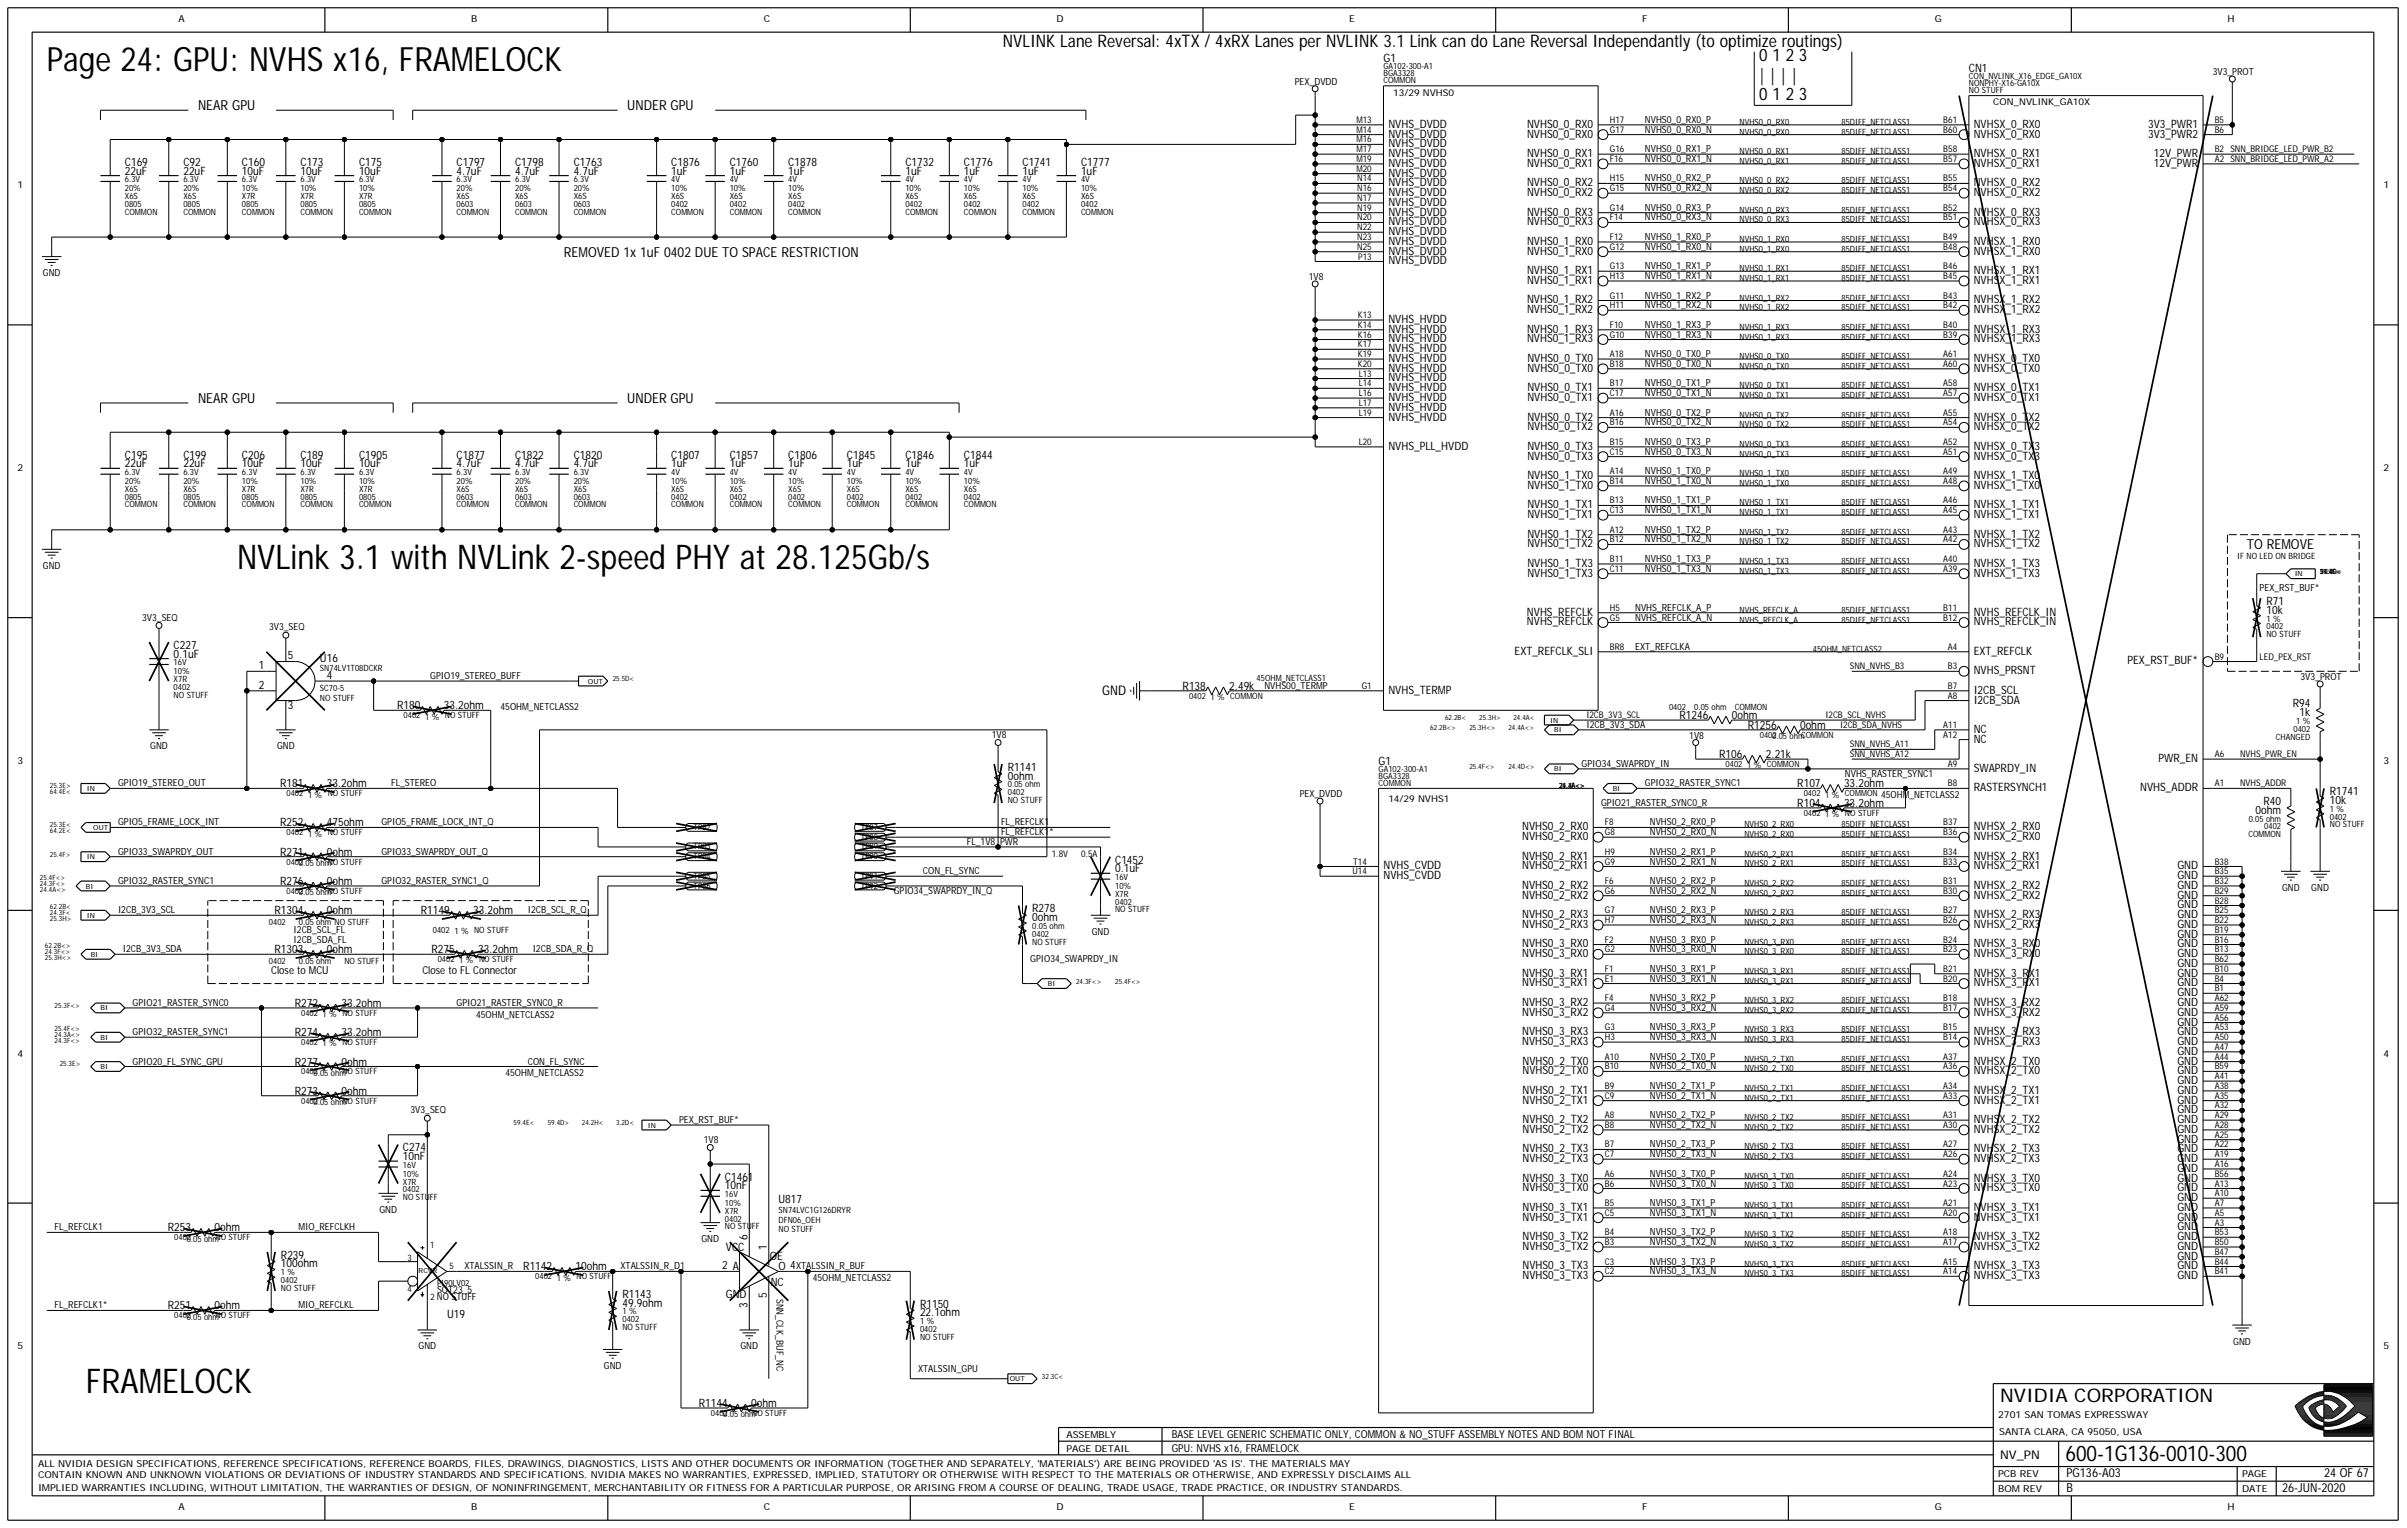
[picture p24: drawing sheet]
<svg xmlns="http://www.w3.org/2000/svg" width="422mm" height="268mm" viewBox="0 0 422 268" stroke-linecap="round" stroke-linejoin="round" font-family="sans-serif">
<defs><g id="words">
<g font-size="6">
<text x="41.6" y="99.7">NVLink 3.1 with NVLink 2-speed PHY at 28.125Gb/s</text>
<text x="15" y="244.3">FRAMELOCK</text>
</g>
<text font-size="5.9" x="8.2" y="12.5">Page 24: GPU: NVHS x16, FRAMELOCK</text>
<text font-size="3.8" x="362.1" y="256.1">600-1G136-0010-300</text>
<text font-size="3.3" x="350.7" y="245.8">NVIDIA CORPORATION</text>
<g font-size="3">
<text x="175.8" y="8.2">NVLINK Lane Reversal: 4xTX / 4xRX Lanes per NVLINK 3.1 Link can do Lane Reversal Independantly (to optimize routings)</text>
<text x="308.4" y="10.8">0 1 2 3</text>
<text x="308.4" y="17.6">0 1 2 3</text>
<text x="308.4" y="14.2">| | | |</text>
</g>
<g font-size="2.4">
<text x="34.7" y="19.3">NEAR GPU</text>
<text x="110" y="19.3">UNDER GPU</text>
<text x="98.9" y="45">REMOVED 1x 1uF 0402 DUE TO SPACE RESTRICTION</text>
<text x="34.7" y="70.6">NEAR GPU</text>
<text x="110" y="70.6">UNDER GPU</text>
<text x="393.9" y="96.3">TO REMOVE</text>
</g>
<text font-size="2.3" x="193.3" y="121.8">GND</text>
<g font-size="2.2">
<text x="362.3" y="261.5">B</text>
<text x="362.3" y="259">PG136-A03</text>
<text x="400.1" y="261.5">26-JUN-2020</text>
<text x="407.5" y="259">24 OF 67</text>
</g>
<text font-size="2.1" x="350.7" y="255.7">NV_PN</text>
<g font-size="2">
<text x="242.6" y="10.9">G1</text>
<text x="345.2" y="12.7">CN1</text>
<text x="243.4" y="22.4">NVHS_DVDD</text>
<text x="267.7" y="22.4">NVHS0_0_RX0</text>
<text x="346.1" y="22.4">NVHSX_0_RX0</text>
<text x="376.6" y="22.4">3V3_PWR1</text>
<text x="21.9" y="29.1">C169</text>
<text x="32.2" y="29.1">C92</text>
<text x="42.4" y="29.1">C160</text>
<text x="52.7" y="29.1">C173</text>
<text x="62.9" y="29.1">C175</text>
<text x="80.1" y="29.1">C1797</text>
<text x="90.3" y="29.1">C1798</text>
<text x="100.6" y="29.1">C1763</text>
<text x="117.7" y="29.1">C1876</text>
<text x="127.9" y="29.1">C1760</text>
<text x="138.2" y="29.1">C1878</text>
<text x="158.7" y="29.1">C1732</text>
<text x="169" y="29.1">C1776</text>
<text x="179.3" y="29.1">C1741</text>
<text x="189.5" y="29.1">C1777</text>
<text x="243.4" y="29.2">NVHS_DVDD</text>
<text x="243.4" y="27.5">NVHS_DVDD</text>
<text x="243.4" y="25.8">NVHS_DVDD</text>
<text x="243.4" y="24.1">NVHS_DVDD</text>
<text x="267.7" y="29.2">NVHS0_0_RX1</text>
<text x="267.7" y="27.5">NVHS0_0_RX1</text>
<text x="267.7" y="24.1">NVHS0_0_RX0</text>
<text x="346.1" y="24.1">NVHSX_0_RX0</text>
<text x="346.1" y="27.5">NVHSX_0_RX1</text>
<text x="346.1" y="29.2">NVHSX_0_RX1</text>
<text x="376.6" y="24.1">3V3_PWR2</text>
<text x="377.6" y="29.2">12V_PWR</text>
<text x="377.6" y="27.5">12V_PWR</text>
<text x="21.9" y="30.6">22uF</text>
<text x="32.2" y="30.6">22uF</text>
<text x="42.4" y="30.6">10uF</text>
<text x="52.7" y="30.6">10uF</text>
<text x="62.9" y="30.6">10uF</text>
<text x="80.1" y="30.6">4.7uF</text>
<text x="90.3" y="30.6">4.7uF</text>
<text x="100.6" y="30.6">4.7uF</text>
<text x="117.7" y="30.6">1uF</text>
<text x="127.9" y="30.6">1uF</text>
<text x="138.2" y="30.6">1uF</text>
<text x="158.7" y="30.6">1uF</text>
<text x="169" y="30.6">1uF</text>
<text x="179.3" y="30.6">1uF</text>
<text x="189.5" y="30.6">1uF</text>
<text x="243.4" y="34.4">NVHS_DVDD</text>
<text x="243.4" y="32.7">NVHS_DVDD</text>
<text x="243.4" y="31">NVHS_DVDD</text>
<text x="267.7" y="34.4">NVHS0_0_RX2</text>
<text x="267.7" y="32.7">NVHS0_0_RX2</text>
<text x="346.1" y="34.4">NVHSX_0_RX2</text>
<text x="346.1" y="32.7">NVHSX_0_RX2</text>
<text x="243.4" y="41.2">NVHS_DVDD</text>
<text x="243.4" y="39.5">NVHS_DVDD</text>
<text x="243.4" y="37.8">NVHS_DVDD</text>
<text x="243.4" y="36.1">NVHS_DVDD</text>
<text x="267.7" y="39.5">NVHS0_0_RX3</text>
<text x="267.7" y="37.8">NVHS0_0_RX3</text>
<text x="346.1" y="37.8">NVHSX_0_RX3</text>
<text x="346.1" y="39.5">NVHSX_0_RX3</text>
<text x="243.4" y="46.4">NVHS_DVDD</text>
<text x="243.4" y="44.6">NVHS_DVDD</text>
<text x="243.4" y="42.9">NVHS_DVDD</text>
<text x="267.7" y="44.6">NVHS0_1_RX0</text>
<text x="267.7" y="42.9">NVHS0_1_RX0</text>
<text x="346.1" y="44.6">NVHSX_1_RX0</text>
<text x="346.1" y="42.9">NVHSX_1_RX0</text>
<text x="267.7" y="53.2">NVHS0_1_RX2</text>
<text x="267.7" y="49.8">NVHS0_1_RX1</text>
<text x="267.7" y="48.1">NVHS0_1_RX1</text>
<text x="346.1" y="53.2">NVHSX_1_RX2</text>
<text x="346.1" y="49.8">NVHSX_1_RX1</text>
<text x="346.1" y="48.1">NVHSX_1_RX1</text>
<text x="243.4" y="58.3">NVHS_HVDD</text>
<text x="243.4" y="56.6">NVHS_HVDD</text>
<text x="267.7" y="58.3">NVHS0_1_RX3</text>
<text x="267.7" y="54.9">NVHS0_1_RX2</text>
<text x="346.1" y="54.9">NVHSX_1_RX2</text>
<text x="346.1" y="58.3">NVHSX_1_RX3</text>
<text x="243.4" y="65.2">NVHS_HVDD</text>
<text x="243.4" y="63.5">NVHS_HVDD</text>
<text x="243.4" y="61.7">NVHS_HVDD</text>
<text x="243.4" y="60">NVHS_HVDD</text>
<text x="267.7" y="60">NVHS0_1_RX3</text>
<text x="267.8" y="65.2">NVHS0_0_TX0</text>
<text x="267.8" y="63.5">NVHS0_0_TX0</text>
<text x="346.1" y="63.5">NVHSX_0_TX0</text>
<text x="346.1" y="65.2">NVHSX_0_TX0</text>
<text x="346.1" y="60">NVHSX_1_RX3</text>
<text x="243.4" y="70.3">NVHS_HVDD</text>
<text x="243.4" y="68.6">NVHS_HVDD</text>
<text x="243.4" y="66.9">NVHS_HVDD</text>
<text x="267.8" y="70.3">NVHS0_0_TX1</text>
<text x="267.8" y="68.6">NVHS0_0_TX1</text>
<text x="346.1" y="70.3">NVHSX_0_TX1</text>
<text x="346.1" y="68.6">NVHSX_0_TX1</text>
<text x="243.4" y="73.7">NVHS_HVDD</text>
<text x="243.4" y="72">NVHS_HVDD</text>
<text x="267.8" y="75.4">NVHS0_0_TX2</text>
<text x="267.8" y="73.7">NVHS0_0_TX2</text>
<text x="346.1" y="75.4">NVHSX_0_TX2</text>
<text x="346.1" y="73.7">NVHSX_0_TX2</text>
<text x="21.9" y="81.9">22uF</text>
<text x="21.9" y="80.4">C195</text>
<text x="32.2" y="81.9">22uF</text>
<text x="32.2" y="80.4">C199</text>
<text x="42.4" y="81.9">10uF</text>
<text x="42.4" y="80.4">C206</text>
<text x="52.7" y="81.9">10uF</text>
<text x="52.7" y="80.4">C189</text>
<text x="62.9" y="81.9">10uF</text>
<text x="62.9" y="80.4">C1905</text>
<text x="80.1" y="81.9">4.7uF</text>
<text x="80.1" y="80.4">C1877</text>
<text x="90.3" y="81.9">4.7uF</text>
<text x="90.3" y="80.4">C1822</text>
<text x="100.6" y="81.9">4.7uF</text>
<text x="100.6" y="80.4">C1820</text>
<text x="117.7" y="81.9">1uF</text>
<text x="117.7" y="80.4">C1807</text>
<text x="127.9" y="81.9">1uF</text>
<text x="127.9" y="80.4">C1857</text>
<text x="138.2" y="80.4">C1806</text>
<text x="138.2" y="81.9">1uF</text>
<text x="148.5" y="80.4">C1845</text>
<text x="148.5" y="81.9">1uF</text>
<text x="158.7" y="80.4">C1846</text>
<text x="158.7" y="81.9">1uF</text>
<text x="169" y="80.4">C1844</text>
<text x="169" y="81.9">1uF</text>
<text x="243.4" y="78.9">NVHS_PLL_HVDD</text>
<text x="267.8" y="84">NVHS0_1_TX0</text>
<text x="267.8" y="80.6">NVHS0_0_TX3</text>
<text x="267.8" y="78.9">NVHS0_0_TX3</text>
<text x="346.1" y="84">NVHSX_1_TX0</text>
<text x="346.1" y="78.9">NVHSX_0_TX3</text>
<text x="346.1" y="80.6">NVHSX_0_TX3</text>
<text x="267.8" y="89.1">NVHS0_1_TX1</text>
<text x="267.8" y="85.7">NVHS0_1_TX0</text>
<text x="346.1" y="85.7">NVHSX_1_TX0</text>
<text x="346.1" y="89.1">NVHSX_1_TX1</text>
<text x="267.8" y="96">NVHS0_1_TX2</text>
<text x="267.8" y="94.2">NVHS0_1_TX2</text>
<text x="267.8" y="90.8">NVHS0_1_TX1</text>
<text x="346.1" y="96">NVHSX_1_TX2</text>
<text x="346.1" y="90.8">NVHSX_1_TX1</text>
<text x="346.1" y="94.2">NVHSX_1_TX2</text>
<text x="267.8" y="101.1">NVHS0_1_TX3</text>
<text x="267.8" y="99.4">NVHS0_1_TX3</text>
<text x="346.1" y="99.4">NVHSX_1_TX3</text>
<text x="346.1" y="101.1">NVHSX_1_TX3</text>
<text x="267.7" y="107.9">NVHS_REFCLK</text>
<text x="346.1" y="107.9">NVHS_REFCLK_IN</text>
<text x="397.4" y="106.1">R71</text>
<text x="397.4" y="107.6">10k</text>
<text x="30.4" y="113.8">C227</text>
<text x="267.7" y="109.6">NVHS_REFCLK</text>
<text x="346.1" y="109.6">NVHS_REFCLK_IN</text>
<text x="30.4" y="115.3">0.1uF</text>
<text x="45.4" y="117.3">1</text>
<text x="50.5" y="115.5">5</text>
<text x="56.1" y="116">U16</text>
<text x="57.3" y="119.1">4</text>
<text x="265.5" y="114.8">EXT_REFCLK_SLI</text>
<text x="346.1" y="118.2">NVHS_PRSNT</text>
<text x="346.1" y="114.8">EXT_REFCLK</text>
<text x="373" y="116.5">PEX_RST_BUF*</text>
<text x="45.4" y="120.8">2</text>
<text x="50.5" y="124.4">3</text>
<text x="69.6" y="124.4">R180</text>
<text x="77.8" y="124.4">33.2ohm</text>
<text x="207.3" y="120.9">R138</text>
<text x="215.5" y="120.9">2.49k</text>
<text x="243.4" y="121.6">NVHS_TERMP</text>
<text x="346.1" y="121.6">I2CB_SCL</text>
<text x="346.1" y="123.3">I2CB_SDA</text>
<text x="402" y="124">R94</text>
<text x="403.2" y="125.6">1k</text>
<text x="294.5" y="126.1">R1246</text>
<text x="303.6" y="126.1">0ohm</text>
<text x="306.4" y="127.8">R1256</text>
<text x="315.6" y="127.8">0ohm</text>
<text x="346.1" y="130.2">NC</text>
<text x="346.1" y="128.5">NC</text>
<text x="176.7" y="135.1">R1141</text>
<text x="176.7" y="136.7">0ohm</text>
<text x="241.7" y="134.1">G1</text>
<text x="301.4" y="132.9">R106</text>
<text x="309.6" y="132.9">2.21k</text>
<text x="346.1" y="135.3">SWAPRDY_IN</text>
<text x="378.4" y="133.6">PWR_EN</text>
<text x="49.1" y="138">R181</text>
<text x="57.3" y="138">33.2ohm</text>
<text x="315.1" y="138">R107</text>
<text x="315.1" y="141.5">R104</text>
<text x="323.3" y="138">33.2ohm</text>
<text x="323.3" y="141.5">33.2ohm</text>
<text x="346.1" y="138.7">RASTERSYNCH1</text>
<text x="375.2" y="138.7">NVHS_ADDR</text>
<text x="395.4" y="142.7">0ohm</text>
<text x="396.8" y="141.1">R40</text>
<text x="408.5" y="139.4">R1741</text>
<text x="408.5" y="140.9">10k</text>
<text x="49.1" y="144.9">R252</text>
<text x="57.3" y="144.9">475ohm</text>
<text x="266.9" y="147.3">NVHS0_2_RX0</text>
<text x="266.9" y="145.6">NVHS0_2_RX0</text>
<text x="346.1" y="147.3">NVHSX_2_RX0</text>
<text x="346.1" y="145.6">NVHSX_2_RX0</text>
<text x="49.1" y="155.1">R276</text>
<text x="49.1" y="150">R271</text>
<text x="57.3" y="155.1">0ohm</text>
<text x="57.3" y="150">0ohm</text>
<text x="195.5" y="152.9">0.1uF</text>
<text x="195.5" y="151.4">C1452</text>
<text x="242.6" y="154.1">NVHS_CVDD</text>
<text x="242.6" y="152.4">NVHS_CVDD</text>
<text x="266.9" y="155.8">NVHS0_2_RX2</text>
<text x="266.9" y="152.4">NVHS0_2_RX1</text>
<text x="266.9" y="150.7">NVHS0_2_RX1</text>
<text x="346.1" y="155.8">NVHSX_2_RX2</text>
<text x="346.1" y="150.7">NVHSX_2_RX1</text>
<text x="346.1" y="152.4">NVHSX_2_RX1</text>
<text x="381.8" y="154.1">GND</text>
<text x="381.8" y="155.8">GND</text>
<text x="381.8" y="152.4">GND</text>
<text x="48.1" y="160.3">R1304</text>
<text x="57.3" y="160.3">0ohm</text>
<text x="73.8" y="160.3">R1149</text>
<text x="83" y="160.3">33.2ohm</text>
<text x="181" y="159.9">R278</text>
<text x="181" y="161.5">0ohm</text>
<text x="266.9" y="161">NVHS0_2_RX3</text>
<text x="266.9" y="157.5">NVHS0_2_RX2</text>
<text x="346.1" y="161">NVHSX_2_RX3</text>
<text x="346.1" y="157.5">NVHSX_2_RX2</text>
<text x="381.8" y="157.5">GND</text>
<text x="381.8" y="159.3">GND</text>
<text x="381.8" y="161">GND</text>
<text x="48.1" y="167.1">R1303</text>
<text x="57.3" y="167.1">0ohm</text>
<text x="75.6" y="167.1">R275</text>
<text x="83.8" y="167.1">33.2ohm</text>
<text x="266.9" y="167.8">NVHS0_3_RX0</text>
<text x="266.9" y="166.1">NVHS0_3_RX0</text>
<text x="266.9" y="162.7">NVHS0_2_RX3</text>
<text x="346.1" y="167.8">NVHSX_3_RX0</text>
<text x="346.1" y="166.1">NVHSX_3_RX0</text>
<text x="346.1" y="162.7">NVHSX_2_RX3</text>
<text x="381.8" y="167.8">GND</text>
<text x="381.8" y="162.7">GND</text>
<text x="381.8" y="164.4">GND</text>
<text x="381.8" y="166.1">GND</text>
<text x="266.9" y="172.9">NVHS0_3_RX1</text>
<text x="266.9" y="171.2">NVHS0_3_RX1</text>
<text x="346.1" y="172.9">NVHSX_3_RX1</text>
<text x="346.1" y="171.2">NVHSX_3_RX1</text>
<text x="381.8" y="172.9">GND</text>
<text x="381.8" y="169.5">GND</text>
<text x="381.8" y="171.2">GND</text>
<text x="51.7" y="176.5">R272</text>
<text x="59.9" y="176.5">33.2ohm</text>
<text x="266.9" y="178.1">NVHS0_3_RX2</text>
<text x="266.9" y="176.4">NVHS0_3_RX2</text>
<text x="346.1" y="178.1">NVHSX_3_RX2</text>
<text x="346.1" y="176.4">NVHSX_3_RX2</text>
<text x="381.8" y="179.8">GND</text>
<text x="381.8" y="174.6">GND</text>
<text x="381.8" y="176.4">GND</text>
<text x="381.8" y="178.1">GND</text>
<text x="51.7" y="181.7">R274</text>
<text x="59.9" y="181.7">33.2ohm</text>
<text x="266.9" y="183.2">NVHS0_3_RX3</text>
<text x="266.9" y="181.5">NVHS0_3_RX3</text>
<text x="346.1" y="183.2">NVHSX_3_RX3</text>
<text x="346.1" y="181.5">NVHSX_3_RX3</text>
<text x="381.8" y="184.9">GND</text>
<text x="381.8" y="181.5">GND</text>
<text x="381.8" y="183.2">GND</text>
<text x="51.7" y="186.8">R277</text>
<text x="51.7" y="191.9">R273</text>
<text x="59.9" y="191.9">0ohm</text>
<text x="59.9" y="186.8">0ohm</text>
<text x="266.9" y="191.8">NVHS0_2_TX1</text>
<text x="266.9" y="188.3">NVHS0_2_TX0</text>
<text x="266.9" y="186.6">NVHS0_2_TX0</text>
<text x="346.1" y="191.8">NVHSX_2_TX1</text>
<text x="346.1" y="188.3">NVHSX_2_TX0</text>
<text x="346.1" y="186.6">NVHSX_2_TX0</text>
<text x="381.8" y="190">GND</text>
<text x="381.8" y="186.6">GND</text>
<text x="381.8" y="188.3">GND</text>
<text x="381.8" y="191.8">GND</text>
<text x="266.9" y="196.9">NVHS0_2_TX2</text>
<text x="266.9" y="193.5">NVHS0_2_TX1</text>
<text x="346.1" y="193.5">NVHSX_2_TX1</text>
<text x="346.1" y="196.9">NVHSX_2_TX2</text>
<text x="381.8" y="196.9">GND</text>
<text x="381.8" y="193.5">GND</text>
<text x="381.8" y="195.2">GND</text>
<text x="70.6" y="203.4">10nF</text>
<text x="70.6" y="201.8">C274</text>
<text x="266.9" y="203.7">NVHS0_2_TX3</text>
<text x="266.9" y="202">NVHS0_2_TX3</text>
<text x="266.9" y="198.6">NVHS0_2_TX2</text>
<text x="346.1" y="198.6">NVHSX_2_TX2</text>
<text x="346.1" y="202">NVHSX_2_TX3</text>
<text x="346.1" y="203.7">NVHSX_2_TX3</text>
<text x="381.8" y="202">GND</text>
<text x="381.8" y="200.3">GND</text>
<text x="381.8" y="198.6">GND</text>
<text x="381.8" y="203.7">GND</text>
<text x="127.1" y="208.5">10nF</text>
<text x="127.1" y="207">C1461</text>
<text x="266.9" y="208.9">NVHS0_3_TX0</text>
<text x="266.9" y="207.1">NVHS0_3_TX0</text>
<text x="346.1" y="207.1">NVHSX_3_TX0</text>
<text x="346.1" y="208.9">NVHSX_3_TX0</text>
<text x="381.8" y="207.1">GND</text>
<text x="381.8" y="205.4">GND</text>
<text x="381.8" y="208.9">GND</text>
<text x="29.4" y="215.9">R253</text>
<text x="37.6" y="215.9">0ohm</text>
<text x="136.5" y="210.9">U817</text>
<text x="266.9" y="214">NVHS0_3_TX1</text>
<text x="266.9" y="212.3">NVHS0_3_TX1</text>
<text x="346.1" y="212.3">NVHSX_3_TX1</text>
<text x="346.1" y="214">NVHSX_3_TX1</text>
<text x="381.8" y="215.7">GND</text>
<text x="381.8" y="210.6">GND</text>
<text x="381.8" y="212.3">GND</text>
<text x="381.8" y="214">GND</text>
<text x="49.3" y="220.7">R239</text>
<text x="127.3" y="219.3">VCC</text>
<text x="131" y="217.4" transform="rotate(-90 131 217.4)">6</text>
<text x="134.4" y="219.1" transform="rotate(-90 134.4 219.1)">1</text>
<text x="135" y="220.8">OE</text>
<text x="266.9" y="219.1">NVHS0_3_TX2</text>
<text x="266.9" y="217.4">NVHS0_3_TX2</text>
<text x="346.1" y="217.4">NVHSX_3_TX2</text>
<text x="346.1" y="219.1">NVHSX_3_TX2</text>
<text x="381.8" y="217.4">GND</text>
<text x="381.8" y="219.1">GND</text>
<text x="381.8" y="220.8">GND</text>
<text x="49.3" y="222.2">100ohm</text>
<text x="91.7" y="222.7">R1142</text>
<text x="100.9" y="222.7">10ohm</text>
<text x="109.1" y="227.5">R1143</text>
<text x="126.6" y="222.5">2 A</text>
<text x="127.3" y="227.5">GND</text>
<text x="134.4" y="227.6" transform="rotate(-90 134.4 227.6)">5</text>
<text x="135.1" y="225.5">NC</text>
<text x="136.5" y="222.7">O 4</text>
<text x="266.9" y="224.3">NVHS0_3_TX3</text>
<text x="266.9" y="222.5">NVHS0_3_TX3</text>
<text x="346.1" y="224.3">NVHSX_3_TX3</text>
<text x="346.1" y="222.5">NVHSX_3_TX3</text>
<text x="381.8" y="222.5">GND</text>
<text x="381.8" y="224.3">GND</text>
<text x="29.4" y="229.6">R251</text>
<text x="37.6" y="229.6">0ohm</text>
<text x="78.4" y="231">U19</text>
<text x="109.1" y="229">49.9ohm</text>
<text x="131" y="229.3" transform="rotate(-90 131 229.3)">3</text>
<text x="161.3" y="230.8">22.1ohm</text>
<text x="161.3" y="229.2">R1150</text>
<text x="122.5" y="246.7">R1144</text>
<text x="131.7" y="246.7">0ohm</text>
</g>
<g font-size="1.9">
<text x="47.5" y="170.7">Close to MCU</text>
<text x="74.1" y="170.7">Close to FL Connector</text>
<text x="205.4" y="252.1">BASE LEVEL GENERIC SCHEMATIC ONLY, COMMON &amp; NO_STUFF ASSEMBLY NOTES AND BOM NOT FINAL</text>
<text x="205.4" y="254.5">GPU: NVHS x16, FRAMELOCK</text>
</g>
<g font-size="1.7">
<text x="31.3" y="3.9">A</text>
<text x="82.6" y="3.9">B</text>
<text x="133.9" y="3.9">C</text>
<text x="185.3" y="3.9">D</text>
<text x="236.6" y="3.9">E</text>
<text x="287.9" y="3.9">F</text>
<text x="339.2" y="3.9">G</text>
<text x="390.5" y="3.9">H</text>
<text x="227" y="14.9">PEX_DVDD</text>
<text x="387.9" y="13.2">3V3_PROT</text>
<text x="288.4" y="23.3">NVHS0_0_RX0_N</text>
<text x="288.4" y="21.5">NVHS0_0_RX0_P</text>
<text x="288.4" y="26.7">NVHS0_0_RX1_P</text>
<text x="288.4" y="28.4">NVHS0_0_RX1_N</text>
<text x="3.1" y="33">1</text>
<text x="288.4" y="33.5">NVHS0_0_RX2_N</text>
<text x="288.4" y="31.8">NVHS0_0_RX2_P</text>
<text x="417.9" y="33">1</text>
<text x="288.4" y="36.9">NVHS0_0_RX3_P</text>
<text x="288.4" y="38.7">NVHS0_0_RX3_N</text>
<text x="288.4" y="43.8">NVHS0_1_RX0_N</text>
<text x="288.4" y="47.2">NVHS0_1_RX1_P</text>
<text x="288.4" y="42.1">NVHS0_1_RX0_P</text>
<text x="7.5" y="48.4">GND</text>
<text x="229.5" y="49.1">1V8</text>
<text x="288.4" y="52.3">NVHS0_1_RX2_P</text>
<text x="288.4" y="48.9">NVHS0_1_RX1_N</text>
<text x="288.4" y="59.2">NVHS0_1_RX3_N</text>
<text x="288.4" y="54">NVHS0_1_RX2_N</text>
<text x="288.4" y="57.5">NVHS0_1_RX3_P</text>
<text x="288.4" y="62.6">NVHS0_0_TX0_P</text>
<text x="288.4" y="64.3">NVHS0_0_TX0_N</text>
<text x="288.4" y="69.4">NVHS0_0_TX1_N</text>
<text x="288.4" y="67.7">NVHS0_0_TX1_P</text>
<text x="288.4" y="74.6">NVHS0_0_TX2_N</text>
<text x="288.4" y="72.9">NVHS0_0_TX2_P</text>
<text x="288.4" y="78">NVHS0_0_TX3_P</text>
<text x="3.1" y="82.6">2</text>
<text x="288.4" y="83.1">NVHS0_1_TX0_P</text>
<text x="288.4" y="79.7">NVHS0_0_TX3_N</text>
<text x="417.9" y="82.6">2</text>
<text x="288.4" y="84.8">NVHS0_1_TX0_N</text>
<text x="288.4" y="88.3">NVHS0_1_TX1_P</text>
<text x="288.4" y="90">NVHS0_1_TX1_N</text>
<text x="288.4" y="95.1">NVHS0_1_TX2_N</text>
<text x="288.4" y="93.4">NVHS0_1_TX2_P</text>
<text x="7.5" y="99.7">GND</text>
<text x="288.4" y="98.5">NVHS0_1_TX3_P</text>
<text x="288.4" y="100.2">NVHS0_1_TX3_N</text>
<text x="286.7" y="107.1">NVHS_REFCLK_A_P</text>
<text x="396.2" y="103.7">PEX_RST_BUF*</text>
<text x="24.9" y="108.8">3V3_SEQ</text>
<text x="47.2" y="110.5">3V3_SEQ</text>
<text x="286.7" y="108.8">NVHS_REFCLK_A_N</text>
<text x="286.7" y="113.9">EXT_REFCLKA</text>
<text x="75.4" y="119.1">GPIO19_STEREO_BUFF</text>
<text x="403.3" y="119.2">3V3_PROT</text>
<text x="87.7" y="124.5">45OHM_NETCLASS2</text>
<text x="221.7" y="120.8">NVHS00_TERMP</text>
<text x="26.3" y="131.4">GND</text>
<text x="48.6" y="131.4">GND</text>
<text x="173.9" y="129.3">1V8</text>
<text x="278.1" y="127.6">I2CB_3V3_SDA</text>
<text x="296.2" y="129.5">1V8</text>
<text x="3.1" y="133.9">3</text>
<text x="20.7" y="137.9">GPIO19_STEREO_OUT</text>
<text x="68.6" y="137.9">FL_STEREO</text>
<text x="277.3" y="134.4">GPIO34_SWAPRDY_IN</text>
<text x="288.4" y="137.9">GPIO32_RASTER_SYNC1</text>
<text x="323.5" y="136.2">NVHS_RASTER_SYNC1</text>
<text x="417.9" y="133.9">3</text>
<text x="227.9" y="139.8">PEX_DVDD</text>
<text x="280.7" y="141.3">GPIO21_RASTER_SYNC0_R</text>
<text x="20.7" y="149.8">GPIO33_SWAPRDY_OUT</text>
<text x="20.7" y="144.7">GPIO5_FRAME_LOCK_INT</text>
<text x="66.9" y="144.7">GPIO5_FRAME_LOCK_INT_Q</text>
<text x="66.9" y="149.8">GPIO33_SWAPRDY_OUT_Q</text>
<text x="169.5" y="148.1">FL_1V8_PWR</text>
<text x="175.5" y="144.7">FL_REFCLK1</text>
<text x="175.5" y="146.4">FL_REFCLK1*</text>
<text x="289.3" y="149.8">NVHS0_2_RX1_P</text>
<text x="289.3" y="146.4">NVHS0_2_RX0_N</text>
<text x="289.3" y="144.7">NVHS0_2_RX0_P</text>
<text x="20.7" y="155">GPIO32_RASTER_SYNC1</text>
<text x="66.9" y="155">GPIO32_RASTER_SYNC1_Q</text>
<text x="161.8" y="153.3">CON_FL_SYNC</text>
<text x="289.3" y="155">NVHS0_2_RX2_P</text>
<text x="289.3" y="151.6">NVHS0_2_RX1_N</text>
<text x="20.7" y="160.1">I2CB_3V3_SCL</text>
<text x="92.5" y="160.1">I2CB_SCL_R_Q</text>
<text x="156.7" y="156.7">GPIO34_SWAPRDY_IN_Q</text>
<text x="289.3" y="156.7">NVHS0_2_RX2_N</text>
<text x="289.3" y="161.8">NVHS0_2_RX3_N</text>
<text x="289.3" y="160.1">NVHS0_2_RX3_P</text>
<text x="400.1" y="156.2">GND</text>
<text x="405.2" y="156.2">GND</text>
<text x="21.5" y="167">I2CB_3V3_SDA</text>
<text x="51.5" y="165.2">I2CB_SDA_FL</text>
<text x="51.5" y="163.5">I2CB_SCL_FL</text>
<text x="93.4" y="167">I2CB_SDA_R_Q</text>
<text x="191.4" y="163.9">GND</text>
<text x="289.3" y="167">NVHS0_3_RX0_N</text>
<text x="289.3" y="165.2">NVHS0_3_RX0_P</text>
<text x="180.6" y="168.7">GPIO34_SWAPRDY_IN</text>
<text x="289.3" y="170.4">NVHS0_3_RX1_P</text>
<text x="289.3" y="172.1">NVHS0_3_RX1_N</text>
<text x="23.3" y="176.4">GPIO21_RASTER_SYNC0</text>
<text x="80.1" y="176.4">GPIO21_RASTER_SYNC0_R</text>
<text x="83.5" y="178.4">45OHM_NETCLASS2</text>
<text x="289.3" y="177.2">NVHS0_3_RX2_N</text>
<text x="289.3" y="175.5">NVHS0_3_RX2_P</text>
<text x="3.1" y="185.3">4</text>
<text x="23.3" y="181.5">GPIO32_RASTER_SYNC1</text>
<text x="289.3" y="185.8">NVHS0_2_TX0_P</text>
<text x="289.3" y="182.3">NVHS0_3_RX3_N</text>
<text x="289.3" y="180.6">NVHS0_3_RX3_P</text>
<text x="417.9" y="185.3">4</text>
<text x="23.3" y="186.6">GPIO20_FL_SYNC_GPU</text>
<text x="88.6" y="188.7">45OHM_NETCLASS2</text>
<text x="92.5" y="186.6">CON_FL_SYNC</text>
<text x="289.3" y="190.9">NVHS0_2_TX1_P</text>
<text x="289.3" y="187.5">NVHS0_2_TX0_N</text>
<text x="72" y="195.2">3V3_SEQ</text>
<text x="119.1" y="196.9">PEX_RST_BUF*</text>
<text x="289.3" y="192.6">NVHS0_2_TX1_N</text>
<text x="289.3" y="196">NVHS0_2_TX2_P</text>
<text x="289.3" y="197.7">NVHS0_2_TX2_N</text>
<text x="123.4" y="200.3">1V8</text>
<text x="289.3" y="201.2">NVHS0_2_TX3_P</text>
<text x="289.3" y="202.9">NVHS0_2_TX3_N</text>
<text x="289.3" y="206.3">NVHS0_3_TX0_P</text>
<text x="289.3" y="208">NVHS0_3_TX0_N</text>
<text x="9.6" y="215.7">FL_REFCLK1</text>
<text x="52.3" y="215.7">MIO_REFCLKH</text>
<text x="66.5" y="212.6">GND</text>
<text x="289.3" y="211.4">NVHS0_3_TX1_P</text>
<text x="289.3" y="213.1">NVHS0_3_TX1_N</text>
<text x="123" y="217.8">GND</text>
<text x="289.3" y="216.6">NVHS0_3_TX2_P</text>
<text x="289.3" y="218.3">NVHS0_3_TX2_N</text>
<text x="289.3" y="221.7">NVHS0_3_TX3_P</text>
<text x="76.6" y="226.7">SOT23_5</text>
<text x="81.4" y="222.5">XTALSSIN_R</text>
<text x="108.8" y="222.5">XTALSSIN_R_D1</text>
<text x="136.2" y="227.7" transform="rotate(90 136.2 227.7)">SNN_CLK_BUF_NC</text>
<text x="139.6" y="222.5">XTALSSIN_R_BUF</text>
<text x="142.5" y="224.6">45OHM_NETCLASS2</text>
<text x="289.3" y="223.4">NVHS0_3_TX3_N</text>
<text x="9.6" y="229.4">FL_REFCLK1*</text>
<text x="52.3" y="229.4">MIO_REFCLKL</text>
<text x="3.1" y="236.6">5</text>
<text x="73.4" y="236.6">GND</text>
<text x="105.9" y="240">GND</text>
<text x="129.8" y="236.6">GND</text>
<text x="391.5" y="235.7">GND</text>
<text x="417.9" y="236.6">5</text>
<text x="161" y="240.5">XTALSSIN_GPU</text>
<text x="350.3" y="248.5">2701 SAN TOMAS EXPRESSWAY</text>
<text x="350.5" y="251.6">SANTA CLARA, CA 95050, USA</text>
<text x="6.7" y="257.1">ALL NVIDIA DESIGN SPECIFICATIONS, REFERENCE SPECIFICATIONS, REFERENCE BOARDS, FILES, DRAWINGS, DIAGNOSTICS, LISTS AND OTHER DOCUMENTS OR INFORMATION (TOGETHER AND SEPARATELY, 'MATERIALS') ARE BEING PROVIDED 'AS IS'. THE MATERIALS MAY</text>
<text x="187" y="254.5">PAGE DETAIL</text>
<text x="187" y="252.1">ASSEMBLY</text>
<text x="6.7" y="259.2">CONTAIN KNOWN AND UNKNOWN VIOLATIONS OR DEVIATIONS OF INDUSTRY STANDARDS AND SPECIFICATIONS. NVIDIA MAKES NO WARRANTIES, EXPRESSED, IMPLIED, STATUTORY OR OTHERWISE WITH RESPECT TO THE MATERIALS OR OTHERWISE, AND EXPRESSLY DISCLAIMS ALL</text>
<text x="6.7" y="261.4">IMPLIED WARRANTIES INCLUDING, WITHOUT LIMITATION, THE WARRANTIES OF DESIGN, OF NONINFRINGEMENT, MERCHANTABILITY OR FITNESS FOR A PARTICULAR PURPOSE, OR ARISING FROM A COURSE OF DEALING, TRADE USAGE, TRADE PRACTICE, OR INDUSTRY STANDARDS.</text>
<text x="350.3" y="261.5">BOM REV</text>
<text x="350.3" y="259">PCB REV</text>
<text x="393.1" y="259">PAGE</text>
<text x="393.1" y="261.5">DATE</text>
<text x="31.3" y="264.8">A</text>
<text x="82.6" y="264.8">B</text>
<text x="133.9" y="264.8">C</text>
<text x="185.3" y="264.8">D</text>
<text x="236.6" y="264.8">E</text>
<text x="287.9" y="264.8">F</text>
<text x="339.2" y="264.8">G</text>
<text x="390.5" y="264.8">H</text>
</g>
<g font-size="1.6">
<text x="244.3" y="16.8">13/29 NVHS0</text>
<text x="237.8" y="23.3">M14</text>
<text x="237.8" y="21.5">M13</text>
<text x="282.2" y="23.3">G17</text>
<text x="282.2" y="21.5">H17</text>
<text x="340.7" y="23.3">B60</text>
<text x="340.7" y="21.5">B61</text>
<text x="349.5" y="18.5">CON_NVLINK_GA10X</text>
<text x="388.3" y="23.3">B6</text>
<text x="388.3" y="21.5">B5</text>
<text x="237.8" y="28.4">M19</text>
<text x="237.8" y="26.7">M17</text>
<text x="237.8" y="25">M16</text>
<text x="282.2" y="28.4">F16</text>
<text x="282.2" y="26.7">G16</text>
<text x="340.7" y="28.4">B57</text>
<text x="340.7" y="26.7">B58</text>
<text x="388.3" y="28.4">A2 SNN_BRIDGE_LED_PWR_A2</text>
<text x="388.3" y="26.7">B2 SNN_BRIDGE_LED_PWR_B2</text>
<text x="237.8" y="30.1">M20</text>
<text x="238" y="35.2">N17</text>
<text x="238" y="33.5">N16</text>
<text x="238" y="31.8">N14</text>
<text x="282.2" y="33.5">G15</text>
<text x="282.2" y="31.8">H15</text>
<text x="340.7" y="33.5">B54</text>
<text x="340.7" y="31.8">B55</text>
<text x="238" y="40.4">N22</text>
<text x="238" y="38.7">N20</text>
<text x="238" y="36.9">N19</text>
<text x="282.2" y="38.7">F14</text>
<text x="282.2" y="36.9">G14</text>
<text x="340.7" y="38.7">B51</text>
<text x="340.7" y="36.9">B52</text>
<text x="238" y="43.8">N25</text>
<text x="238" y="42.1">N23</text>
<text x="238.1" y="45.5">P13</text>
<text x="282.2" y="47.2">G13</text>
<text x="282.2" y="43.8">G12</text>
<text x="282.2" y="42.1">F12</text>
<text x="340.7" y="47.2">B46</text>
<text x="340.7" y="43.8">B48</text>
<text x="340.7" y="42.1">B49</text>
<text x="282.2" y="52.3">G11</text>
<text x="282.2" y="48.9">H13</text>
<text x="340.7" y="52.3">B43</text>
<text x="340.7" y="48.9">B45</text>
<text x="238.1" y="59.2">K16</text>
<text x="238.1" y="57.5">K14</text>
<text x="238.1" y="55.8">K13</text>
<text x="282.2" y="59.2">G10</text>
<text x="282.2" y="57.5">F10</text>
<text x="282.2" y="54">H11</text>
<text x="340.7" y="59.2">B39</text>
<text x="340.7" y="57.5">B40</text>
<text x="340.7" y="54">B42</text>
<text x="238.1" y="64.3">K20</text>
<text x="238.1" y="62.6">K19</text>
<text x="238.1" y="60.9">K17</text>
<text x="282.2" y="64.3">B18</text>
<text x="282.2" y="62.6">A18</text>
<text x="340.7" y="64.3">A60</text>
<text x="340.7" y="62.6">A61</text>
<text x="238.2" y="71.2">L17</text>
<text x="238.2" y="69.4">L16</text>
<text x="238.2" y="67.7">L14</text>
<text x="238.2" y="66">L13</text>
<text x="282.2" y="69.4">C17</text>
<text x="282.2" y="67.7">B17</text>
<text x="340.7" y="69.4">A57</text>
<text x="340.7" y="67.7">A58</text>
<text x="238.2" y="72.9">L19</text>
<text x="238.2" y="78">L20</text>
<text x="282.2" y="78">B15</text>
<text x="282.2" y="74.6">B16</text>
<text x="282.2" y="72.9">A16</text>
<text x="340.7" y="78">A52</text>
<text x="340.7" y="74.6">A54</text>
<text x="340.7" y="72.9">A55</text>
<text x="282.2" y="83.1">A14</text>
<text x="282.2" y="79.7">C15</text>
<text x="340.7" y="83.1">A49</text>
<text x="340.7" y="79.7">A51</text>
<text x="282.2" y="90">C13</text>
<text x="282.2" y="88.3">B13</text>
<text x="282.2" y="84.8">B14</text>
<text x="340.7" y="90">A45</text>
<text x="340.7" y="88.3">A46</text>
<text x="340.7" y="84.8">A48</text>
<text x="282.2" y="95.1">B12</text>
<text x="282.2" y="93.4">A12</text>
<text x="340.7" y="95.1">A42</text>
<text x="340.7" y="93.4">A43</text>
<text x="282.2" y="100.2">C11</text>
<text x="282.2" y="98.5">B11</text>
<text x="340.7" y="100.2">A39</text>
<text x="340.7" y="98.5">A40</text>
<text x="282.2" y="107.1">H5</text>
<text x="340.7" y="107.1">B11</text>
<text x="282.2" y="113.9">BR8</text>
<text x="282.2" y="108.8">G5</text>
<text x="340.7" y="108.8">B12</text>
<text x="341.5" y="113.9">A4</text>
<text x="324.3" y="117.3">SNN_NVHS_B3</text>
<text x="341.5" y="117.3">B3</text>
<text x="388.3" y="115.6">B9</text>
<text x="396.2" y="115.6">LED_PEX_RST</text>
<text x="238.8" y="120.8">G1</text>
<text x="278.1" y="125.9">I2CB_3V3_SCL</text>
<text x="320.1" y="125.9">I2CB_SCL_NVHS</text>
<text x="341.5" y="122.5">A8</text>
<text x="341.5" y="120.8">B7</text>
<text x="322.6" y="127.6">I2CB_SDA_NVHS</text>
<text x="324.3" y="131">SNN_NVHS_A11</text>
<text x="340.7" y="129.3">A12</text>
<text x="340.7" y="127.6">A11</text>
<text x="324.3" y="132.7">SNN_NVHS_A12</text>
<text x="341.5" y="134.4">A9</text>
<text x="341.5" y="137.9">B8</text>
<text x="388.3" y="132.7">A6</text>
<text x="388.3" y="137.9">A1</text>
<text x="392.8" y="137.9">NVHS_ADDR</text>
<text x="392.8" y="132.7">NVHS_PWR_EN</text>
<text x="243.4" y="140.6">14/29 NVHS1</text>
<text x="281.4" y="149.8">H9</text>
<text x="281.4" y="146.4">G8</text>
<text x="281.4" y="144.7">F8</text>
<text x="340.7" y="149.8">B34</text>
<text x="340.7" y="146.4">B36</text>
<text x="340.7" y="144.7">B37</text>
<text x="184.4" y="150.2">1.8V</text>
<text x="189.5" y="150.2">0.5A</text>
<text x="237.1" y="153.3">U14</text>
<text x="237.2" y="151.6">T14</text>
<text x="281.4" y="155">F6</text>
<text x="281.4" y="151.6">G9</text>
<text x="340.7" y="155">B31</text>
<text x="340.7" y="151.6">B33</text>
<text x="388.3" y="155">B32</text>
<text x="388.3" y="153.3">B35</text>
<text x="388.3" y="151.6">B38</text>
<text x="281.4" y="161.8">H7</text>
<text x="281.4" y="160.1">G7</text>
<text x="281.4" y="156.7">G6</text>
<text x="340.7" y="161.8">B26</text>
<text x="340.7" y="160.1">B27</text>
<text x="340.7" y="156.7">B30</text>
<text x="388.3" y="161.8">B22</text>
<text x="388.3" y="160.1">B25</text>
<text x="388.3" y="158.4">B28</text>
<text x="388.3" y="156.7">B29</text>
<text x="281.4" y="167">G2</text>
<text x="281.4" y="165.2">F2</text>
<text x="340.7" y="167">B23</text>
<text x="340.7" y="165.2">B24</text>
<text x="388.3" y="167">B13</text>
<text x="388.3" y="165.2">B16</text>
<text x="388.3" y="163.5">B19</text>
<text x="281.4" y="172.1">E1</text>
<text x="281.4" y="170.4">F1</text>
<text x="340.7" y="172.1">B20</text>
<text x="340.7" y="170.4">B21</text>
<text x="388.3" y="173.8">B1</text>
<text x="388.3" y="172.1">B4</text>
<text x="388.3" y="170.4">B10</text>
<text x="388.3" y="168.7">B62</text>
<text x="281.4" y="177.2">G4</text>
<text x="281.4" y="175.5">F4</text>
<text x="340.7" y="177.2">B17</text>
<text x="340.7" y="175.5">B18</text>
<text x="388.3" y="178.9">A56</text>
<text x="388.3" y="177.2">A59</text>
<text x="388.3" y="175.5">A62</text>
<text x="281.4" y="182.3">H3</text>
<text x="281.4" y="180.6">G3</text>
<text x="281.4" y="185.8">A10</text>
<text x="340.7" y="185.8">A37</text>
<text x="340.7" y="182.3">B14</text>
<text x="340.7" y="180.6">B15</text>
<text x="388.3" y="185.8">A44</text>
<text x="388.3" y="184.1">A47</text>
<text x="388.3" y="182.3">A50</text>
<text x="388.3" y="180.6">A53</text>
<text x="281.4" y="190.9">B9</text>
<text x="281.4" y="187.5">B10</text>
<text x="340.7" y="190.9">A34</text>
<text x="340.7" y="187.5">A36</text>
<text x="388.3" y="190.9">A38</text>
<text x="388.3" y="189.2">A41</text>
<text x="388.3" y="187.5">B59</text>
<text x="281.4" y="197.7">B8</text>
<text x="281.4" y="196">A8</text>
<text x="281.4" y="192.6">C9</text>
<text x="340.7" y="197.7">A30</text>
<text x="340.7" y="196">A31</text>
<text x="340.7" y="192.6">A33</text>
<text x="388.3" y="197.7">A28</text>
<text x="388.3" y="196">A29</text>
<text x="388.3" y="194.3">A32</text>
<text x="388.3" y="192.6">A35</text>
<text x="281.4" y="202.9">C7</text>
<text x="281.4" y="201.2">B7</text>
<text x="340.7" y="202.9">A26</text>
<text x="340.7" y="201.2">A27</text>
<text x="388.3" y="202.9">A19</text>
<text x="388.3" y="201.2">A22</text>
<text x="388.3" y="199.5">A25</text>
<text x="281.4" y="208">B6</text>
<text x="281.4" y="206.3">A6</text>
<text x="340.7" y="208">A23</text>
<text x="340.7" y="206.3">A24</text>
<text x="388.3" y="209.7">A10</text>
<text x="388.3" y="208">A13</text>
<text x="388.3" y="204.6">A16</text>
<text x="388.3" y="206.3">B56</text>
<text x="281.4" y="213.1">C5</text>
<text x="281.4" y="211.4">B5</text>
<text x="340.7" y="213.1">A20</text>
<text x="340.7" y="211.4">A21</text>
<text x="388.3" y="214.8">A3</text>
<text x="388.3" y="213.1">A5</text>
<text x="388.3" y="211.4">A7</text>
<text x="71.5" y="221">3</text>
<text x="75.4" y="218.7">1</text>
<text x="281.4" y="221.7">C3</text>
<text x="281.4" y="218.3">B3</text>
<text x="281.4" y="216.6">B4</text>
<text x="340.7" y="221.7">A15</text>
<text x="340.7" y="218.3">A17</text>
<text x="340.7" y="216.6">A18</text>
<text x="388.3" y="221.7">B44</text>
<text x="388.3" y="220">B47</text>
<text x="388.3" y="218.3">B50</text>
<text x="388.3" y="216.6">B53</text>
<text x="71.5" y="226.5">4</text>
<text x="75.5" y="227.8">2NO STUFF</text>
<text x="78.8" y="222.5">5</text>
<text x="281.4" y="223.4">C2</text>
<text x="340.7" y="223.4">A14</text>
<text x="388.3" y="223.4">B41</text>
</g>
<g font-size="1.5">
<text x="242.6" y="12.1">GA102-300-A1</text>
<text x="242.6" y="14.5">COMMON</text>
<text x="242.6" y="13.3">BGA3328</text>
<text x="345.2" y="13.9">CON_NVLINK_X16_EDGE_GA10X</text>
<text x="345.2" y="15">NONPHY-X16-GA10X</text>
<text x="345.2" y="16.2">NO STUFF</text>
<text x="305" y="23.6">NVHS0_0_RX0</text>
<text x="305" y="21.9">NVHS0_0_RX0</text>
<text x="322.9" y="23.6">85DIFF_NETCLASS1</text>
<text x="322.9" y="21.9">85DIFF_NETCLASS1</text>
<text x="305" y="27">NVHS0_0_RX1</text>
<text x="305" y="28.7">NVHS0_0_RX1</text>
<text x="322.9" y="27">85DIFF_NETCLASS1</text>
<text x="322.9" y="28.7">85DIFF_NETCLASS1</text>
<text x="21.9" y="32">6.3V</text>
<text x="21.9" y="34.9">X6S</text>
<text x="21.9" y="33.5">20%</text>
<text x="32.2" y="34.9">X6S</text>
<text x="32.2" y="32">6.3V</text>
<text x="32.2" y="33.5">20%</text>
<text x="42.4" y="33.5">10%</text>
<text x="42.4" y="34.9">X7R</text>
<text x="42.4" y="32">6.3V</text>
<text x="52.7" y="34.9">X7R</text>
<text x="52.7" y="33.5">10%</text>
<text x="52.7" y="32">6.3V</text>
<text x="62.9" y="34.9">X7R</text>
<text x="62.9" y="33.5">10%</text>
<text x="62.9" y="32">6.3V</text>
<text x="80.1" y="32">6.3V</text>
<text x="80.1" y="34.9">X6S</text>
<text x="80.1" y="33.5">20%</text>
<text x="90.3" y="34.9">X6S</text>
<text x="90.3" y="32">6.3V</text>
<text x="90.3" y="33.5">20%</text>
<text x="100.6" y="34.9">X6S</text>
<text x="100.6" y="32">6.3V</text>
<text x="100.6" y="33.5">20%</text>
<text x="117.7" y="34.9">X6S</text>
<text x="117.7" y="32">4V</text>
<text x="117.7" y="33.5">10%</text>
<text x="127.9" y="34.9">X6S</text>
<text x="127.9" y="32">4V</text>
<text x="127.9" y="33.5">10%</text>
<text x="138.2" y="34.9">X6S</text>
<text x="138.2" y="33.5">10%</text>
<text x="138.2" y="32">4V</text>
<text x="158.7" y="32">4V</text>
<text x="158.7" y="34.9">X6S</text>
<text x="158.7" y="33.5">10%</text>
<text x="169" y="32">4V</text>
<text x="169" y="34.9">X6S</text>
<text x="169" y="33.5">10%</text>
<text x="179.3" y="33.5">10%</text>
<text x="179.3" y="34.9">X6S</text>
<text x="179.3" y="32">4V</text>
<text x="189.5" y="34.9">X6S</text>
<text x="189.5" y="32">4V</text>
<text x="189.5" y="33.5">10%</text>
<text x="305" y="33.9">NVHS0_0_RX2</text>
<text x="305" y="32.2">NVHS0_0_RX2</text>
<text x="322.9" y="33.9">85DIFF_NETCLASS1</text>
<text x="322.9" y="32.2">85DIFF_NETCLASS1</text>
<text x="21.9" y="37.6">COMMON</text>
<text x="21.9" y="36.3">0805</text>
<text x="32.2" y="37.6">COMMON</text>
<text x="32.2" y="36.3">0805</text>
<text x="42.4" y="37.6">COMMON</text>
<text x="42.4" y="36.3">0805</text>
<text x="52.7" y="37.6">COMMON</text>
<text x="52.7" y="36.3">0805</text>
<text x="62.9" y="37.6">COMMON</text>
<text x="62.9" y="36.3">0805</text>
<text x="80.1" y="36.3">0603</text>
<text x="80.1" y="37.6">COMMON</text>
<text x="90.3" y="37.6">COMMON</text>
<text x="90.3" y="36.3">0603</text>
<text x="100.6" y="37.6">COMMON</text>
<text x="100.6" y="36.3">0603</text>
<text x="117.7" y="37.6">COMMON</text>
<text x="117.7" y="36.3">0402</text>
<text x="127.9" y="36.3">0402</text>
<text x="127.9" y="37.6">COMMON</text>
<text x="138.2" y="37.6">COMMON</text>
<text x="138.2" y="36.3">0402</text>
<text x="158.7" y="36.3">0402</text>
<text x="158.7" y="37.6">COMMON</text>
<text x="169" y="36.3">0402</text>
<text x="169" y="37.6">COMMON</text>
<text x="179.3" y="37.6">COMMON</text>
<text x="179.3" y="36.3">0402</text>
<text x="189.5" y="37.6">COMMON</text>
<text x="189.5" y="36.3">0402</text>
<text x="305" y="37.3">NVHS0_0_RX3</text>
<text x="305" y="39">NVHS0_0_RX3</text>
<text x="322.9" y="37.3">85DIFF_NETCLASS1</text>
<text x="322.9" y="39">85DIFF_NETCLASS1</text>
<text x="305" y="44.1">NVHS0_1_RX0</text>
<text x="305" y="47.5">NVHS0_1_RX1</text>
<text x="305" y="42.4">NVHS0_1_RX0</text>
<text x="322.9" y="44.1">85DIFF_NETCLASS1</text>
<text x="322.9" y="47.5">85DIFF_NETCLASS1</text>
<text x="322.9" y="42.4">85DIFF_NETCLASS1</text>
<text x="305" y="52.7">NVHS0_1_RX2</text>
<text x="305" y="49.3">NVHS0_1_RX1</text>
<text x="322.9" y="52.7">85DIFF_NETCLASS1</text>
<text x="322.9" y="49.3">85DIFF_NETCLASS1</text>
<text x="305" y="59.5">NVHS0_1_RX3</text>
<text x="305" y="54.4">NVHS0_1_RX2</text>
<text x="305" y="57.8">NVHS0_1_RX3</text>
<text x="322.9" y="59.5">85DIFF_NETCLASS1</text>
<text x="322.9" y="54.4">85DIFF_NETCLASS1</text>
<text x="322.9" y="57.8">85DIFF_NETCLASS1</text>
<text x="305" y="62.9">NVHS0_0_TX0</text>
<text x="305" y="64.7">NVHS0_0_TX0</text>
<text x="322.9" y="62.9">85DIFF_NETCLASS1</text>
<text x="322.9" y="64.7">85DIFF_NETCLASS1</text>
<text x="305" y="69.8">NVHS0_0_TX1</text>
<text x="305" y="68.1">NVHS0_0_TX1</text>
<text x="322.9" y="69.8">85DIFF_NETCLASS1</text>
<text x="322.9" y="68.1">85DIFF_NETCLASS1</text>
<text x="305" y="74.9">NVHS0_0_TX2</text>
<text x="305" y="73.2">NVHS0_0_TX2</text>
<text x="322.9" y="74.9">85DIFF_NETCLASS1</text>
<text x="322.9" y="73.2">85DIFF_NETCLASS1</text>
<text x="21.9" y="83.3">6.3V</text>
<text x="32.2" y="83.3">6.3V</text>
<text x="42.4" y="83.3">6.3V</text>
<text x="52.7" y="83.3">6.3V</text>
<text x="62.9" y="83.3">6.3V</text>
<text x="80.1" y="83.3">6.3V</text>
<text x="90.3" y="83.3">6.3V</text>
<text x="100.6" y="83.3">6.3V</text>
<text x="117.7" y="83.3">4V</text>
<text x="127.9" y="83.3">4V</text>
<text x="138.2" y="83.3">4V</text>
<text x="148.5" y="83.3">4V</text>
<text x="158.7" y="83.3">4V</text>
<text x="169" y="83.3">4V</text>
<text x="305" y="83.5">NVHS0_1_TX0</text>
<text x="305" y="78.3">NVHS0_0_TX3</text>
<text x="305" y="80.1">NVHS0_0_TX3</text>
<text x="322.9" y="83.5">85DIFF_NETCLASS1</text>
<text x="322.9" y="78.3">85DIFF_NETCLASS1</text>
<text x="322.9" y="80.1">85DIFF_NETCLASS1</text>
<text x="21.9" y="87.6">0805</text>
<text x="21.9" y="84.8">20%</text>
<text x="21.9" y="86.2">X6S</text>
<text x="21.9" y="88.9">COMMON</text>
<text x="32.2" y="88.9">COMMON</text>
<text x="32.2" y="87.6">0805</text>
<text x="32.2" y="86.2">X6S</text>
<text x="32.2" y="84.8">20%</text>
<text x="42.4" y="87.6">0805</text>
<text x="42.4" y="84.8">10%</text>
<text x="42.4" y="86.2">X7R</text>
<text x="42.4" y="88.9">COMMON</text>
<text x="52.7" y="88.9">COMMON</text>
<text x="52.7" y="87.6">0805</text>
<text x="52.7" y="86.2">X7R</text>
<text x="52.7" y="84.8">10%</text>
<text x="62.9" y="87.6">0805</text>
<text x="62.9" y="86.2">X7R</text>
<text x="62.9" y="84.8">10%</text>
<text x="62.9" y="88.9">COMMON</text>
<text x="80.1" y="88.9">COMMON</text>
<text x="80.1" y="87.6">0603</text>
<text x="80.1" y="84.8">20%</text>
<text x="80.1" y="86.2">X6S</text>
<text x="90.3" y="87.6">0603</text>
<text x="90.3" y="84.8">20%</text>
<text x="90.3" y="86.2">X6S</text>
<text x="90.3" y="88.9">COMMON</text>
<text x="100.6" y="88.9">COMMON</text>
<text x="100.6" y="87.6">0603</text>
<text x="100.6" y="84.8">20%</text>
<text x="100.6" y="86.2">X6S</text>
<text x="117.7" y="88.9">COMMON</text>
<text x="117.7" y="87.6">0402</text>
<text x="117.7" y="84.8">10%</text>
<text x="117.7" y="86.2">X6S</text>
<text x="127.9" y="88.9">COMMON</text>
<text x="127.9" y="86.2">X6S</text>
<text x="127.9" y="84.8">10%</text>
<text x="127.9" y="87.6">0402</text>
<text x="138.2" y="84.8">10%</text>
<text x="138.2" y="86.2">X6S</text>
<text x="138.2" y="87.6">0402</text>
<text x="138.2" y="88.9">COMMON</text>
<text x="148.5" y="88.9">COMMON</text>
<text x="148.5" y="87.6">0402</text>
<text x="148.5" y="86.2">X6S</text>
<text x="148.5" y="84.8">10%</text>
<text x="158.7" y="88.9">COMMON</text>
<text x="158.7" y="87.6">0402</text>
<text x="158.7" y="86.2">X6S</text>
<text x="158.7" y="84.8">10%</text>
<text x="169" y="86.2">X6S</text>
<text x="169" y="87.6">0402</text>
<text x="169" y="84.8">10%</text>
<text x="169" y="88.9">COMMON</text>
<text x="305" y="85.2">NVHS0_1_TX0</text>
<text x="305" y="88.6">NVHS0_1_TX1</text>
<text x="322.9" y="85.2">85DIFF_NETCLASS1</text>
<text x="322.9" y="88.6">85DIFF_NETCLASS1</text>
<text x="305" y="95.4">NVHS0_1_TX2</text>
<text x="305" y="90.3">NVHS0_1_TX1</text>
<text x="305" y="93.7">NVHS0_1_TX2</text>
<text x="322.9" y="95.4">85DIFF_NETCLASS1</text>
<text x="322.9" y="90.3">85DIFF_NETCLASS1</text>
<text x="322.9" y="93.7">85DIFF_NETCLASS1</text>
<text x="305" y="98.9">NVHS0_1_TX3</text>
<text x="305" y="100.6">NVHS0_1_TX3</text>
<text x="322.9" y="98.9">85DIFF_NETCLASS1</text>
<text x="322.9" y="100.6">85DIFF_NETCLASS1</text>
<text x="392.2" y="98">IF NO LED ON BRIDGE</text>
<text x="305" y="107.4">NVHS_REFCLK_A</text>
<text x="322.9" y="107.4">85DIFF_NETCLASS1</text>
<text x="305" y="109.1">NVHS_REFCLK_A</text>
<text x="322.9" y="109.1">85DIFF_NETCLASS1</text>
<text x="397.4" y="110.3">0402</text>
<text x="397.4" y="109">1 %</text>
<text x="397.4" y="111.7">NO STUFF</text>
<text x="30.4" y="119.6">X7R</text>
<text x="30.4" y="118.2">10%</text>
<text x="30.4" y="116.7">16V</text>
<text x="56.1" y="117.7">SN74LV1T08DCKR</text>
<text x="220.3" y="119.4">45OHM_NETCLASS1</text>
<text x="317.8" y="114.3">45OHM_NETCLASS2</text>
<text x="30.4" y="122.3">NO STUFF</text>
<text x="30.4" y="120.9">0402</text>
<text x="56.1" y="122.8">NO STUFF</text>
<text x="56.1" y="121.1">SC70-5</text>
<text x="70.8" y="125.9">0402</text>
<text x="208.5" y="122.5">0402</text>
<text x="212.2" y="122.7">1 % COMMON</text>
<text x="292.6" y="124.5">0402</text>
<text x="297" y="124.5">0.05 ohm</text>
<text x="304.1" y="124.5">COMMON</text>
<text x="74.5" y="126.1">1 % NO STUFF</text>
<text x="308.5" y="129.3">0402</text>
<text x="310.7" y="129.6">0.05 ohm</text>
<text x="315.8" y="129.3">COMMON</text>
<text x="399" y="129.7">CHANGED</text>
<text x="402.1" y="128.3">0402</text>
<text x="402.6" y="126.9">1 %</text>
<text x="241.7" y="137.7">COMMON</text>
<text x="241.7" y="135.3">GA102-300-A1</text>
<text x="241.7" y="136.5">BGA3328</text>
<text x="302.6" y="134.4">0402</text>
<text x="306.3" y="134.7">1 % COMMON</text>
<text x="50.2" y="139.6">0402</text>
<text x="54" y="139.8">1 % NO STUFF</text>
<text x="176.7" y="140.8">NO STUFF</text>
<text x="176.7" y="138">0.05 ohm</text>
<text x="176.7" y="139.4">0402</text>
<text x="316.2" y="143">0402</text>
<text x="316.2" y="139.6">0402</text>
<text x="320" y="143.2">1 % NO STUFF</text>
<text x="320" y="139.8">1 % COMMON 45OHM_NETCLASS2</text>
<text x="408.5" y="142.3">1 %</text>
<text x="408.5" y="143.7">0402</text>
<text x="50.2" y="146.4">0402</text>
<text x="54" y="146.7">1 % NO STUFF</text>
<text x="121.6" y="148.9">TP83</text>
<text x="121.6" y="145.5">TP82</text>
<text x="150.9" y="148.9">TP89</text>
<text x="150.9" y="147.2">TP88</text>
<text x="150.9" y="145.5">TP87</text>
<text x="305.9" y="146.8">NVHS0_2_RX0</text>
<text x="305.9" y="145.1">NVHS0_2_RX0</text>
<text x="322.9" y="146.8">85DIFF_NETCLASS1</text>
<text x="322.9" y="145.1">85DIFF_NETCLASS1</text>
<text x="394.2" y="146.8">COMMON</text>
<text x="394.3" y="144">0.05 ohm</text>
<text x="397" y="145.4">0402</text>
<text x="408.5" y="145.1">NO STUFF</text>
<text x="50.2" y="151.6">0402</text>
<text x="52.4" y="151.8">0.05 ohm</text>
<text x="57.5" y="151.6">NO STUFF</text>
<text x="121.6" y="155.8">TP86</text>
<text x="121.6" y="154.1">TP85</text>
<text x="121.6" y="150.6">TP84</text>
<text x="150.9" y="155.8">TP92</text>
<text x="150.9" y="154.1">TP91</text>
<text x="150.9" y="150.6">TP90</text>
<text x="195.5" y="155.8">10%</text>
<text x="195.5" y="154.3">16V</text>
<text x="305.9" y="150.2">NVHS0_2_RX1</text>
<text x="305.9" y="151.9">NVHS0_2_RX1</text>
<text x="305.9" y="155.3">NVHS0_2_RX2</text>
<text x="322.9" y="150.2">85DIFF_NETCLASS1</text>
<text x="322.9" y="151.9">85DIFF_NETCLASS1</text>
<text x="322.9" y="155.3">85DIFF_NETCLASS1</text>
<text x="50.2" y="156.7">0402</text>
<text x="52.4" y="156.9">0.05 ohm</text>
<text x="57.5" y="156.7">NO STUFF</text>
<text x="195.5" y="158.6">0402</text>
<text x="195.5" y="159.9">NO STUFF</text>
<text x="195.5" y="157.2">X7R</text>
<text x="305.9" y="160.4">NVHS0_2_RX3</text>
<text x="305.9" y="157">NVHS0_2_RX2</text>
<text x="322.9" y="160.4">85DIFF_NETCLASS1</text>
<text x="322.9" y="157">85DIFF_NETCLASS1</text>
<text x="47.2" y="162.2">0402</text>
<text x="52.4" y="162.2">0.05 ohm NO STUFF</text>
<text x="75.9" y="163.5">0402</text>
<text x="79.7" y="163.8">1 % NO STUFF</text>
<text x="181" y="165.6">NO STUFF</text>
<text x="181" y="162.8">0.05 ohm</text>
<text x="181" y="164.2">0402</text>
<text x="305.9" y="167.3">NVHS0_3_RX0</text>
<text x="305.9" y="165.6">NVHS0_3_RX0</text>
<text x="305.9" y="162.2">NVHS0_2_RX3</text>
<text x="322.9" y="167.3">85DIFF_NETCLASS1</text>
<text x="322.9" y="165.6">85DIFF_NETCLASS1</text>
<text x="322.9" y="162.2">85DIFF_NETCLASS1</text>
<text x="47.2" y="169">0402</text>
<text x="52.4" y="169">0.05 ohm</text>
<text x="60.4" y="169">NO STUFF</text>
<text x="76.8" y="168.7">0402</text>
<text x="80.5" y="168.9">1 % NO STUFF</text>
<text x="305.9" y="172.4">NVHS0_3_RX1</text>
<text x="305.9" y="170.7">NVHS0_3_RX1</text>
<text x="322.9" y="172.4">85DIFF_NETCLASS1</text>
<text x="322.9" y="170.7">85DIFF_NETCLASS1</text>
<text x="52.8" y="178.1">0402</text>
<text x="56.6" y="178.3">1 % NO STUFF</text>
<text x="305.9" y="177.6">NVHS0_3_RX2</text>
<text x="305.9" y="175.8">NVHS0_3_RX2</text>
<text x="322.9" y="177.6">85DIFF_NETCLASS1</text>
<text x="322.9" y="175.8">85DIFF_NETCLASS1</text>
<text x="52.8" y="183.2">0402</text>
<text x="56.6" y="183.4">1 % NO STUFF</text>
<text x="305.9" y="182.7">NVHS0_3_RX3</text>
<text x="305.9" y="181">NVHS0_3_RX3</text>
<text x="322.9" y="182.7">85DIFF_NETCLASS1</text>
<text x="322.9" y="181">85DIFF_NETCLASS1</text>
<text x="52.8" y="188.3">0402</text>
<text x="55" y="188.6">0.05 ohm</text>
<text x="60" y="188.3">NO STUFF</text>
<text x="305.9" y="191.2">NVHS0_2_TX1</text>
<text x="305.9" y="187.8">NVHS0_2_TX0</text>
<text x="305.9" y="186.1">NVHS0_2_TX0</text>
<text x="322.9" y="191.2">85DIFF_NETCLASS1</text>
<text x="322.9" y="187.8">85DIFF_NETCLASS1</text>
<text x="322.9" y="186.1">85DIFF_NETCLASS1</text>
<text x="52.8" y="193.5">0402</text>
<text x="55" y="193.7">0.05 ohm</text>
<text x="60" y="193.5">NO STUFF</text>
<text x="305.9" y="193">NVHS0_2_TX1</text>
<text x="305.9" y="196.4">NVHS0_2_TX2</text>
<text x="322.9" y="193">85DIFF_NETCLASS1</text>
<text x="322.9" y="196.4">85DIFF_NETCLASS1</text>
<text x="305.9" y="198.1">NVHS0_2_TX2</text>
<text x="305.9" y="201.5">NVHS0_2_TX3</text>
<text x="305.9" y="203.2">NVHS0_2_TX3</text>
<text x="322.9" y="198.1">85DIFF_NETCLASS1</text>
<text x="322.9" y="201.5">85DIFF_NETCLASS1</text>
<text x="322.9" y="203.2">85DIFF_NETCLASS1</text>
<text x="70.6" y="204.8">16V</text>
<text x="70.6" y="206.3">10%</text>
<text x="70.6" y="209">0402</text>
<text x="70.6" y="207.7">X7R</text>
<text x="127.1" y="209.9">16V</text>
<text x="305.9" y="206.6">NVHS0_3_TX0</text>
<text x="305.9" y="208.3">NVHS0_3_TX0</text>
<text x="322.9" y="206.6">85DIFF_NETCLASS1</text>
<text x="322.9" y="208.3">85DIFF_NETCLASS1</text>
<text x="70.6" y="210.4">NO STUFF</text>
<text x="127.1" y="215.5">NO STUFF</text>
<text x="127.1" y="212.8">X7R</text>
<text x="127.1" y="214.2">0402</text>
<text x="127.1" y="211.4">10%</text>
<text x="136.5" y="214.3">DFN06_OEH</text>
<text x="136.5" y="212.6">SN74LVC1G126DRYR</text>
<text x="305.9" y="211.8">NVHS0_3_TX1</text>
<text x="305.9" y="213.5">NVHS0_3_TX1</text>
<text x="322.9" y="211.8">85DIFF_NETCLASS1</text>
<text x="322.9" y="213.5">85DIFF_NETCLASS1</text>
<text x="30.6" y="217.4">0402</text>
<text x="32.7" y="217.7">0.05 ohm</text>
<text x="37.8" y="217.4">NO STUFF</text>
<text x="136.5" y="216">NO STUFF</text>
<text x="305.9" y="216.9">NVHS0_3_TX2</text>
<text x="305.9" y="218.6">NVHS0_3_TX2</text>
<text x="322.9" y="216.9">85DIFF_NETCLASS1</text>
<text x="322.9" y="218.6">85DIFF_NETCLASS1</text>
<text x="49.3" y="226.3">NO STUFF</text>
<text x="49.3" y="223.6">1 %</text>
<text x="49.3" y="224.9">0402</text>
<text x="76.6" y="225.5">PI90LV02</text>
<text x="93.9" y="224.3">0402</text>
<text x="97.6" y="224.5">1 % NO STUFF</text>
<text x="305.9" y="223.7">NVHS0_3_TX3</text>
<text x="305.9" y="222">NVHS0_3_TX3</text>
<text x="322.9" y="223.7">85DIFF_NETCLASS1</text>
<text x="322.9" y="222">85DIFF_NETCLASS1</text>
<text x="30.6" y="231.1">0402</text>
<text x="32.7" y="231.3">0.05 ohm</text>
<text x="37.8" y="231.1">NO STUFF</text>
<text x="109.1" y="231.8">0402</text>
<text x="109.1" y="230.4">1 %</text>
<text x="109.1" y="233.2">NO STUFF</text>
<text x="161.3" y="233.5">0402</text>
<text x="161.3" y="232.1">1 %</text>
<text x="161.3" y="234.9">NO STUFF</text>
<text x="124.6" y="248.2">0402</text>
<text x="126.8" y="248.4">0.05 ohm</text>
<text x="131.9" y="248.2">NO STUFF</text>
</g>
<g font-size="1.3">
<text x="406.8" y="100.6">3.2D&lt;</text>
<text x="406.8" y="100.6">24.4C&lt;</text>
<text x="406.8" y="100.6">59 D&gt;</text>
<text x="408" y="100.6">.4E&lt;</text>
<text x="107.4" y="119.4">25.5D&lt;</text>
<text x="250.8" y="127.9">62.2B&lt;&gt;</text>
<text x="253.4" y="126.2">62.2B&lt;</text>
<text x="257.6" y="127.9">25.3H&lt;&gt;</text>
<text x="259.4" y="126.2">25.3H&gt;</text>
<text x="264.5" y="127.9">24.4A&lt;&gt;</text>
<text x="265.3" y="126.2">24.4A&lt;</text>
<text x="257.6" y="134.8">25.4F&lt;&gt;</text>
<text x="264.5" y="134.8">24.4D&lt;&gt;</text>
<text x="8.8" y="138.2">25.3E&gt;</text>
<text x="8.8" y="139.2">64.4E&lt;</text>
<text x="273.4" y="138.2">24.3A&lt;&gt;</text>
<text x="273.4" y="138.2">24.4A&lt;&gt;</text>
<text x="273.4" y="138.2">25.4F&lt;&gt;</text>
<text x="8.8" y="145.1">25.3E&lt;</text>
<text x="8.8" y="146.1">64.2E&lt;</text>
<text x="7" y="155.3">24.3F&lt;&gt;</text>
<text x="7" y="154.3">25.4F&lt;&gt;</text>
<text x="8.8" y="150.2">25.4F&gt;</text>
<text x="7" y="156.3">24.4A&lt;&gt;</text>
<text x="8.8" y="160.4">24.3F&lt;</text>
<text x="8.8" y="161.5">25.3H&gt;</text>
<text x="8.8" y="159.4">62.2B&lt;</text>
<text x="7.9" y="167.3">24.3F&lt;&gt;</text>
<text x="7.9" y="166.3">62.2B&lt;&gt;</text>
<text x="7.9" y="168.3">25.3H&lt;&gt;</text>
<text x="188.7" y="172.4">24.3F&lt;&gt;</text>
<text x="195.5" y="172.4">25.4F&lt;&gt;</text>
<text x="9.6" y="176.7">25.3F&lt;&gt;</text>
<text x="9.6" y="181.8">24.3A&lt;&gt;</text>
<text x="9.6" y="182.9">24.3F&lt;&gt;</text>
<text x="9.6" y="180.8">25.4F&lt;&gt;</text>
<text x="10.5" y="187">25.3E&gt;</text>
<text x="90" y="197.2">59.4E&lt;</text>
<text x="96" y="197.2">59.4D&gt;</text>
<text x="102" y="197.2">24.2H&lt;</text>
<text x="108" y="197.2">3.2D&lt;</text>
<text x="182.7" y="241.7">32.3C&lt;</text>
</g>
<g font-size="1.2">
<text x="402.3" y="101">IN</text>
<text x="103.1" y="119.8">OUT</text>
<text x="271.8" y="126.7">IN</text>
<text x="272.5" y="128.4">BI</text>
<text x="272.5" y="135.2">BI</text>
<text x="15.2" y="138.7">IN</text>
<text x="282.8" y="138.7">BI</text>
<text x="16.3" y="145.5">OUT</text>
<text x="15" y="155.8">BI</text>
<text x="15.2" y="150.6">IN</text>
<text x="15.2" y="160.9">IN</text>
<text x="15.9" y="167.7">BI</text>
<text x="183.7" y="172.9">BI</text>
<text x="17.6" y="177.1">BI</text>
<text x="17.6" y="182.3">BI</text>
<text x="17.6" y="187.4">BI</text>
<text x="113.6" y="197.7">IN</text>
<text x="73.4" y="223.2">RCVR</text>
<text x="177" y="242.1">OUT</text>
</g>
</g></defs>
<g fill="none" stroke="#000" stroke-width=".18">
<path d="M17.6 19.3h15.4zM17.6 19.3v1.7zM48.4 19.3h20.5zM68.9 19.3v1.7zM72.4 19.3h35.9zM72.4 19.3v1.7zM125.4 19.3h65zM190.4 19.3v1.7zM230.6 16.8v3.4zM230.6 16.1v.7zM242.6 15v109.5zM242.6 15h37.6z"/>
<path d="M280.2 15v109.5zM307.6 18.5h17.1zM307.6 9.1v9.4zM324.7 9.1v9.4zM345.2 16.8h41.1zM345.2 16.8v212.1zM386.3 16.8v212.1zM391.4 15v6.9zM391.4 14.4v.6zM19.3 34.7v6.9zM19.3 24.5h10.3zM19.3 24.5v3.4z"/>
<path d="M19.3 31.8v2.9zM19.3 27.9v2.9zM29.6 34.7v6.9zM29.6 24.5h10.3zM29.6 24.5v3.4zM29.6 31.8v2.9zM29.6 27.9v2.9zM39.9 34.7v6.9zM39.9 24.5h10.2zM39.9 24.5v3.4zM39.9 31.8v2.9zM39.9 27.9v2.9z"/>
<path d="M50.1 34.7v6.9zM50.1 24.5h10.3zM50.1 24.5v3.4zM50.1 31.8v2.9zM50.1 27.9v2.9zM60.4 34.7v6.9zM60.4 24.5h17.1zM60.4 24.5v3.4zM60.4 31.8v2.9zM60.4 27.9v2.9zM77.5 34.7v6.9zM77.5 24.5h10.2z"/>
<path d="M77.5 24.5v3.4zM77.5 31.8v2.9zM77.5 27.9v2.9zM87.7 34.7v6.9zM87.7 24.5h10.3zM87.7 24.5v3.4zM87.7 31.8v2.9zM87.7 27.9v2.9zM98 34.7v6.9zM98 24.5h17.1zM98 24.5v3.4zM98 31.8v2.9z"/>
<path d="M98 27.9v2.9zM115.1 34.7v6.9zM115.1 24.5h10.3zM115.1 24.5v3.4zM115.1 31.8v2.9zM115.1 27.9v2.9zM125.4 34.7v6.9zM125.4 24.5h10.2zM125.4 24.5v3.4zM125.4 31.8v2.9zM125.4 27.9v2.9zM135.6 34.7v6.9z"/>
<path d="M135.6 24.5h20.6zM135.6 24.5v3.4zM135.6 31.8v2.9zM135.6 27.9v2.9zM156.2 34.7v6.9zM156.2 24.5h10.2zM156.2 24.5v3.4zM156.2 31.8v2.9zM156.2 27.9v2.9zM166.4 34.7v6.9zM166.4 24.5h10.3zM166.4 24.5v3.4z"/>
<path d="M166.4 31.8v2.9zM166.4 27.9v2.9zM176.7 34.7v6.9zM176.7 24.5h10.3zM176.7 24.5v3.4zM176.7 31.8v2.9zM176.7 27.9v2.9zM187 34.7v6.9zM187 25.3h40.2zM187 24.5v.8zM187 25.3v2.6zM187 31.8v2.9z"/>
<path d="M187 27.9v2.9zM227.2 20.2h3.4zM227.2 20.2v5.1zM230.6 39v1.7zM230.6 39h10.2zM230.6 37.3v1.7zM230.6 37.3h10.2zM230.6 35.6v1.7zM230.6 33.9v1.7zM230.6 35.6h10.2zM230.6 33.9h10.2zM230.6 32.2v1.7z"/>
<path d="M230.6 32.2h10.2zM230.6 30.4v1.8zM230.6 30.4h10.2zM230.6 28.7v1.7zM230.6 28.7h10.2zM230.6 27v1.7zM230.6 27h10.2zM230.6 25.3v1.7zM230.6 25.3h10.2zM230.6 23.6v1.7zM230.6 23.6h10.2zM230.6 21.9v1.7z"/>
<path d="M230.6 21.9h10.2zM230.6 20.2v1.7zM240.8 39h1.8zM240.8 37.3h1.8zM240.8 35.6h1.8zM240.8 33.9h1.8zM240.8 32.2h1.8zM240.8 30.4h1.8zM240.8 28.7h1.8zM240.8 27h1.8zM240.8 25.3h1.8zM240.8 23.6h1.8z"/>
<path d="M240.8 21.9h1.8zM280.2 37.3h1.7zM280.2 32.2h1.7zM280.2 27h1.7zM280.2 21.9h1.7zM281.9 32.2h61.6zM281.9 21.9h61.6zM281.9 39h61.6zM281.9 28.7h61.6zM281.9 33.9h61.6zM281.9 37.3h61.6zM281.9 27h61.6z"/>
<path d="M281.9 23.6h61.6zM343.5 32.2h1.7zM343.5 27h1.7zM343.5 21.9h1.7zM343.5 37.3h1.7zM386.3 27h1.7zM386.3 28.7h1.7zM386.3 23.6h1.7zM386.3 21.9h1.7zM388 21.9h3.4zM388 23.6h3.4zM388 27h24.8z"/>
<path d="M388 28.7h25.6zM391.4 21.9v1.7zM7.4 45h3.4zM7.9 45.5h2.4zM8.4 46h1.3zM8.9 46.5h.3zM9.1 41.6h10.2zM9.1 41.6v1.7zM9.1 43.3v1.7zM19.3 41.6h10.3zM29.6 41.6h10.3zM39.9 41.6h10.2z"/>
<path d="M50.1 41.6h10.3zM60.4 41.6h17.1zM77.5 41.6h10.2zM87.7 41.6h10.3zM98 41.6h17.1zM115.1 41.6h10.3zM125.4 41.6h10.2zM135.6 41.6h20.6zM156.2 41.6h10.2zM166.4 41.6h10.3zM176.7 41.6h10.3zM230.6 51v5.1z"/>
<path d="M230.6 56.1h10.2zM230.6 56.1v1.7zM230.6 57.8h10.2zM230.6 57.8v1.7zM230.6 59.5h10.2zM230.6 59.5v1.7zM230.6 45.8h10.2zM230.6 44.1v1.7zM230.6 44.1h10.2zM230.6 42.4v1.7zM230.6 42.4h10.2zM230.6 40.7v1.7z"/>
<path d="M230.6 40.7h10.2zM230.6 50.3v.7zM240.8 59.5h1.8zM240.8 57.8h1.8zM240.8 56.1h1.8zM240.8 45.8h1.8zM240.8 44.1h1.8zM240.8 42.4h1.8zM240.8 40.7h1.8zM280.2 57.8h1.7zM280.2 52.7h1.7zM280.2 47.5h1.7z"/>
<path d="M280.2 42.4h1.7zM281.9 42.4h61.6zM281.9 57.8h61.6zM281.9 54.4h61.6zM281.9 47.5h61.6zM281.9 44.1h61.6zM281.9 49.3h61.6zM281.9 59.5h61.6zM281.9 52.7h61.6zM343.5 57.8h1.7zM343.5 42.4h1.7zM343.5 52.7h1.7z"/>
<path d="M343.5 47.5h1.7zM17.6 70.6h15.4zM17.6 70.6v1.8zM19.3 75.8h10.3zM19.3 75.8v3.4zM19.3 79.2v2.9zM29.6 75.8h10.3zM29.6 75.8v3.4zM29.6 79.2v2.9zM39.9 75.8h10.2zM39.9 75.8v3.4zM39.9 79.2v2.9z"/>
<path d="M48.4 70.6h20.5zM50.1 75.8h10.3zM50.1 75.8v3.4zM50.1 79.2v2.9zM60.4 75.8h17.1zM60.4 75.8v3.4zM60.4 79.2v2.9zM68.9 70.6v1.8zM72.4 70.6h35.9zM72.4 70.6v1.8zM77.5 75.8h10.2zM77.5 75.8v3.4z"/>
<path d="M77.5 79.2v2.9zM87.7 75.8h10.3zM87.7 75.8v3.4zM87.7 79.2v2.9zM98 75.8h17.1zM98 75.8v3.4zM98 79.2v2.9zM115.1 75.8h10.3zM115.1 75.8v3.4zM115.1 79.2v2.9zM125.4 75.8h10.2zM125.4 75.8v3.4z"/>
<path d="M125.4 70.6h42.7zM125.4 79.2v2.9zM135.6 75.8h10.3zM135.6 75.8v3.4zM135.6 79.2v2.9zM145.9 75.8h10.3zM145.9 75.8v3.4zM145.9 79.2v2.9zM156.2 75.8h10.2zM156.2 75.8v3.4zM156.2 79.2v2.9zM166.4 76.6h64.2z"/>
<path d="M166.4 75.8v.8zM166.4 76.6v2.6zM166.4 79.2v2.9zM168.1 70.6v1.8zM230.6 61.2h10.2zM230.6 61.2v1.7zM230.6 62.9h10.2zM230.6 62.9v1.8zM230.6 64.7h10.2zM230.6 64.7v1.7zM230.6 66.4h10.2zM230.6 66.4v1.7z"/>
<path d="M230.6 68.1h10.2zM230.6 68.1v1.7zM230.6 69.8h10.2zM230.6 69.8v1.7zM230.6 71.5h10.2zM230.6 71.5v1.7zM230.6 73.2h10.2zM230.6 73.2v3.4zM230.6 76.6v1.7zM230.6 78.3h10.2zM240.8 78.3h1.8zM240.8 73.2h1.8z"/>
<path d="M240.8 71.5h1.8zM240.8 69.8h1.8zM240.8 68.1h1.8zM240.8 66.4h1.8zM240.8 64.7h1.8zM240.8 62.9h1.8zM240.8 61.2h1.8zM280.2 78.3h1.7zM280.2 73.2h1.7zM280.2 68.1h1.7zM280.2 62.9h1.7zM281.9 78.3h61.6z"/>
<path d="M281.9 64.7h61.6zM281.9 62.9h61.6zM281.9 68.1h61.6zM281.9 69.8h61.6zM281.9 73.2h61.6zM281.9 74.9h61.6zM343.5 78.3h1.7zM343.5 73.2h1.7zM343.5 68.1h1.7zM343.5 62.9h1.7zM7.4 96.3h3.4zM7.9 96.8h2.4z"/>
<path d="M8.4 97.3h1.3zM8.9 97.8h.3zM9.1 92.9h10.2zM9.1 92.9v1.7zM9.1 94.6v1.7zM19.3 86v6.9zM19.3 92.9h10.3zM19.3 83.1v2.9zM29.6 92.9h10.3zM29.6 86v6.9zM29.6 83.1v2.9zM39.9 86v6.9z"/>
<path d="M39.9 92.9h10.2zM39.9 83.1v2.9zM50.1 86v6.9zM50.1 92.9h10.3zM50.1 83.1v2.9zM60.4 92.9h17.1zM60.4 86v6.9zM60.4 83.1v2.9zM77.5 86v6.9zM77.5 92.9h10.2zM77.5 83.1v2.9zM87.7 86v6.9z"/>
<path d="M87.7 92.9h10.3zM87.7 83.1v2.9zM98 92.9h17.1zM98 86v6.9zM98 83.1v2.9zM115.1 86v6.9zM115.1 92.9h10.3zM115.1 83.1v2.9zM125.4 86v6.9zM125.4 92.9h10.2zM125.4 83.1v2.9zM135.6 92.9h10.3z"/>
<path d="M135.6 86v6.9zM135.6 83.1v2.9zM145.9 86v6.9zM145.9 92.9h10.3zM145.9 83.1v2.9zM156.2 86v6.9zM156.2 92.9h10.2zM156.2 83.1v2.9zM166.4 86v6.9zM166.4 83.1v2.9zM280.2 98.9h1.7zM280.2 93.7h1.7z"/>
<path d="M280.2 88.6h1.7zM280.2 83.5h1.7zM281.9 80.1h61.6zM281.9 98.9h61.6zM281.9 93.7h61.6zM281.9 90.3h61.6zM281.9 83.5h61.6zM281.9 88.6h61.6zM281.9 95.4h61.6zM281.9 85.2h61.6zM343.5 98.9h1.7zM343.5 93.7h1.7z"/>
<path d="M343.5 88.6h1.7zM343.5 83.5h1.7zM27.9 119.4v6.8zM27.9 110.8v1.8zM27.9 116.5v2.9zM27.9 112.6v2.9zM27.9 110.2v.6zM43.3 117.7h3.4zM43.3 117.7v3.4zM46.7 117.7h1.7zM48.4 116h3.4zM48.4 116v6.8z"/>
<path d="M50.1 112.6v1.7zM50.1 114.3v1.7zM50.1 111.9v.7zM51.8 116a3.4 3.4 0 0 1 3.4 3.4 3.4 3.4 0 0 1-3.4 3.4M55.2 119.4h1.8zM57 119.4h8.5zM65.5 119.4v5.1zM65.5 119.4h34.2zM99.7 119.4h1.7zM199.3 119.7v2.8zM199.8 119.4v3.4zM280.2 107.4h1.7z"/>
<path d="M280.2 114.3h1.7zM281.9 114.3h61.6zM281.9 107.4h61.6zM281.9 100.6h61.6zM281.9 109.1h61.6zM324.7 117.7h18.8zM343.5 114.3h1.7zM343.5 107.4h1.7zM388 116h7.7zM395 110l.7 .3zM395 110l1.3-.7zM395 108.6l1.3 .7z"/>
<path d="M395 108.6l1.3-.7zM395 107.2l1.3 .7zM395 107.2l1.3-.6zM395.7 111.7v4.3zM395.7 100.6h3.4zM395.7 100.6v4.3zM395.7 110.3v1.4zM395.7 106.2l.6 .4zM395.7 104.9v1.3zM399.1 100.6h1.7zM19.3 138.2h1.7zM21 138.2h22.3z"/>
<path d="M26.2 127.9h3.4zM26.7 128.5h2.4zM27.2 129h1.4zM27.7 129.5h.3zM27.9 126.2v1.7zM43.3 121.1v17.1zM43.3 121.1h3.4zM43.3 138.2h8.5zM46.7 121.1h1.7zM48.4 122.8h3.4zM48.4 127.9h3.4zM48.9 128.5h2.4z"/>
<path d="M49.4 129h1.4zM49.9 129.5h.4zM50.1 124.5v1.7zM50.1 122.8v1.7zM50.1 126.2v1.7zM51.8 138.2h1.4zM53.5 137.5l-.3 .7zM53.5 137.5l.7 1.4zM54.9 137.5l-.7 1.4zM54.9 137.5l.7 1.4zM56.3 137.5l.7 1.4zM56.3 137.5l-.7 1.4z"/>
<path d="M57.3 138.2h1.4zM57.3 138.2l-.3 .7zM58.7 138.2h27.3zM65.5 124.5h6.9zM72.4 124.5h1.3zM74.1 123.8l-.4 .7zM74.1 123.8l.6 1.4zM75.4 123.8l-.7 1.4zM75.4 123.8l.7 1.4zM76.8 123.8l.7 1.4zM76.8 123.8l-.7 1.4zM77.8 124.5h1.4z"/>
<path d="M77.8 124.5l-.3 .7zM79.2 124.5h6.8zM86 124.5v13.7zM86 138.2h22.3zM94.6 127.9v27.4zM94.6 127.9h88.9zM108.3 138.2v6.9zM174.3 139.1l.7 .3zM174.3 139.1l1.4-.7zM174.3 137.7l1.4 .7zM174.3 137.7l1.4-.7zM174.3 136.3l1.4 .7z"/>
<path d="M174.3 136.3l1.4-.7zM175 131.4v2.5zM175 130.7v.7zM175 139.4v1.4zM175 135.3l.7 .3zM175 133.9v1.4zM183.5 127.9v22.3zM198.3 120.9v.4zM198.8 120.4v1.4zM199.8 121.1h1.7zM201.5 121.1h8.6zM210.1 121.1h1.3z"/>
<path d="M211.8 120.4l-.4 .7zM211.8 120.4l.7 1.4zM213.1 120.4l-.6 1.4zM213.1 120.4l.7 1.4zM214.5 120.4l.7 1.4zM214.5 120.4l-.7 1.4zM215.5 121.1h1.4zM215.5 121.1l-.3 .7zM216.9 121.1h23.9zM240.8 121.1h1.8zM241.7 138.2v109.5zM241.7 138.2h37.6z"/>
<path d="M242.6 124.5h37.6zM275.9 126.2h1.7zM276.8 127.9h1.7zM276.8 134.8h1.7zM277.6 126.2h20.6zM278.5 134.8h38.5zM278.5 127.9h31.6zM279.3 138.2v109.5zM287 138.2h1.7zM288.7 138.2h29.1zM297.3 133.1h6.8zM297.3 131.4v1.7z"/>
<path d="M297.3 130.7v.7zM298.2 126.2h1.3zM299.9 125.6l-.4 .6zM299.9 125.6l.6 1.3zM301.2 125.6l-.7 1.3zM301.2 125.6l.7 1.3zM302.6 125.6l.7 1.3zM302.6 125.6l-.7 1.3zM303.6 126.2h1.4zM303.6 126.2l-.3 .7zM304.1 133.1h1.4zM305 126.2h30.8z"/>
<path d="M305.9 132.4l-.4 .7zM305.9 132.4l.6 1.4zM307.2 132.4l-.7 1.4zM307.2 132.4l.7 1.4zM308.6 132.4l.7 1.4zM308.6 132.4l-.7 1.4zM309.6 133.1h1.4zM309.6 133.1l-.3 .7zM310.1 127.9h1.4zM311 133.1h6zM311.8 127.3l-.3 .6zM311.8 127.3l.7 1.3z"/>
<path d="M313.2 127.3l-.7 1.3zM313.2 127.3l.7 1.3zM314.6 127.3l.7 1.3zM314.6 127.3l-.7 1.3zM315.6 127.9h1.4zM315.6 127.9l-.3 .7zM317 127.9h20.5zM317 133.1v1.7zM317 134.8h26.5zM317.8 138.2h1.4zM319.5 137.5l-.3 .7zM319.5 137.5l.7 1.4z"/>
<path d="M320.9 137.5l-.7 1.4zM320.9 137.5l.7 1.4zM322.3 137.5l.7 1.4zM322.3 137.5l-.7 1.4zM323.3 138.2h1.4zM323.3 138.2l-.3 .7zM324.7 131.4h14.5zM324.7 133.1h18.8zM324.7 138.2h9.4zM334.1 138.2v3.4zM334.1 138.2h9.4zM335.8 121.1v5.1z"/>
<path d="M335.8 121.1h7.7zM337.5 122.8h6zM337.5 122.8v5.1zM339.2 127.9v3.5zM339.2 127.9h4.3zM343.5 129.7v3.4zM343.5 129.7h1.7zM343.5 127.9h1.7zM343.5 121.1h1.7zM343.5 122.8h1.7zM343.5 138.2h1.7zM343.5 134.8h1.7z"/>
<path d="M386.3 138.2h1.7zM386.3 133.1h1.7zM388 133.1h18.8zM388 138.2h13.6zM401.6 138.2v1.7zM401.6 139.9v1.4zM406.1 127.3l1.4 .6zM406.1 127.3l1.4-.7zM406.1 125.9l1.4 .7zM406.1 125.9l1.4-.7zM406.1 124.5l1.4 .7zM406.1 124.5l.7-.3z"/>
<path d="M406.8 121.1v1.7zM406.8 129.7v3.4zM406.8 133.1v5.1zM406.8 128.3v1.4zM406.8 128.3l.7-.4zM406.8 122.8v1.4zM406.8 139.6l.7 .3zM406.8 138.2v1.4zM406.8 120.4v.7zM19.3 145.1h1.7zM19.3 150.2h1.7zM19.3 155.3h1.7z"/>
<path d="M21 155.3h30.8zM21 150.2h30.8zM21 145.1h30.8zM51.8 145.1h1.4zM51.8 155.3h1.4zM51.8 150.2h1.4zM53.5 144.4l-.3 .7zM53.5 144.4l.7 1.3zM53.5 154.6l-.3 .7zM53.5 154.6l.7 1.4zM53.5 149.5l-.3 .7zM53.5 149.5l.7 1.4z"/>
<path d="M53.5 159.8l-.3 .6zM53.5 159.8l.7 1.3zM54.9 144.4l-.7 1.3zM54.9 144.4l.7 1.3zM54.9 154.6l-.7 1.4zM54.9 154.6l.7 1.4zM54.9 149.5l-.7 1.4zM54.9 149.5l.7 1.4zM54.9 159.8l-.7 1.3zM54.9 159.8l.7 1.3zM56.3 144.4l.7 1.3zM56.3 144.4l-.7 1.3z"/>
<path d="M56.3 154.6l.7 1.4zM56.3 154.6l-.7 1.4zM56.3 149.5l.7 1.4zM56.3 149.5l-.7 1.4zM56.3 159.8l.7 1.3zM56.3 159.8l-.7 1.3zM57.3 145.1h1.4zM57.3 145.1l-.3 .6zM57.3 155.3h1.4zM57.3 155.3l-.3 .7zM57.3 150.2h1.4zM57.3 150.2l-.3 .7z"/>
<path d="M58.7 150.2h59.8zM58.7 145.1h46.2zM58.7 155.3h35.9zM79.2 159.8l-.3 .6zM79.2 159.8l.7 1.3zM80.6 159.8l-.7 1.3zM80.6 159.8l.6 1.3zM81.9 159.8l.7 1.3zM81.9 159.8l-.7 1.3zM104.9 153.6v6.8zM104.9 153.6h13.6zM104.9 145.1v3.4z"/>
<path d="M104.9 148.5h13.6zM106.6 155.3v12zM106.6 155.3h11.9zM108.3 145.1h10.2zM118.5 155.3h1.8zM118.5 153.6h1.8zM118.5 150.2h1.8zM118.5 148.5h1.8zM118.5 145.1h1.8zM120.3 155.7l.3 .3zM120.3 155v.7zM120.3 153.9l.3 .4z"/>
<path d="M120.3 153.3v.6zM120.3 150.5l.3 .4zM120.3 149.8v.7zM120.3 148.8l.3 .4zM120.3 148.1v.7zM120.3 145.4l.3 .3zM120.3 144.7v.7zM120.6 156h4.8zM120.6 154.6l-.3 .4zM120.6 154.6h4.8zM120.6 154.3h4.8zM120.6 152.9l-.3 .4z"/>
<path d="M120.6 152.9h4.8zM120.6 150.9h4.8zM120.6 149.5l-.3 .3zM120.6 149.5h4.8zM120.6 149.2h4.8zM120.6 147.8l-.3 .3zM120.6 147.8h4.8zM120.6 145.7h4.8zM120.6 144.4l-.3 .3zM120.6 144.4h4.8zM125.4 156l.3-.3zM125.4 154.6l.3 .4z"/>
<path d="M125.4 152.9l.3 .4zM125.4 150.9l.3-.4zM125.4 149.5l.3 .3zM125.4 149.2l.3-.4zM125.4 147.8l.3 .3zM125.4 145.7l.3-.3zM125.4 144.4l.3 .3zM125.7 155v.7zM125.7 153.9l-.3 .4zM125.7 153.3v.6zM125.7 149.8v.7zM125.7 148.1v.7z"/>
<path d="M125.7 144.7v.7zM149.8 155.7l.4 .3zM149.8 155v.7zM149.8 153.9l.4 .4zM149.8 153.3v.6zM149.8 150.5l.4 .4zM149.8 149.8v.7zM149.8 149.8l.4-.3zM149.8 148.8l.4 .4zM149.8 148.1v.7zM149.8 148.1l.4-.3zM149.8 147.1l.4 .3z"/>
<path d="M149.8 146.4v.7zM149.8 145.4l.4 .3zM149.8 144.7v.7zM149.8 144.7l.4-.3zM150.2 156h4.8zM150.2 154.6l-.4 .4zM150.2 154.6h4.8zM150.2 154.3h4.8zM150.2 152.9l-.4 .4zM150.2 152.9h4.8zM150.2 150.9h4.8zM150.2 149.5h4.8z"/>
<path d="M150.2 149.2h4.8zM150.2 147.8h4.8zM150.2 147.4h4.8zM150.2 146.1l-.4 .3zM150.2 146.1h4.8zM150.2 145.7h4.8zM150.2 144.4h4.8zM155 154.6l.3 .4zM155 152.9l.3 .4zM155 149.5l.3 .3zM155 147.8l.3 .3zM155 146.1l.3 .3z"/>
<path d="M155 145.7l.3-.3zM155 144.4l.3 .3zM155.3 155.3h1.7zM155.3 155.7l-.3 .3zM155.3 155v.7zM155.3 153.6h1.7zM155.3 153.9l-.3 .4zM155.3 153.3v.6zM155.3 150.2h1.7zM155.3 150.5l-.3 .4zM155.3 149.8v.7zM155.3 148.5h1.7z"/>
<path d="M155.3 148.8l-.3 .4zM155.3 148.1v.7zM155.3 146.8h1.7zM155.3 147.1l-.3 .3zM155.3 146.4v.7zM155.3 145.1h1.7zM155.3 144.7v.7zM157 153.6h18.8zM157 146.8h37.7zM157 145.1h37.7zM157 155.3h22.3zM157 148.5h18z"/>
<path d="M157 150.2h26.5zM175 148.5h18zM175 140.8v7.7zM179.3 155.3v3.4zM179.3 158.7v1.4zM193 157v1.7zM193 148.5v1.7zM193 158.7v1.7zM193 154.1v2.9zM193 150.2v2.9zM231.4 151.9h8.6zM231.4 141.6v10.3z"/>
<path d="M231.4 151.9v1.7zM231.4 153.6h8.6zM231.4 140.9v.7zM240 153.6h1.7zM240 151.9h1.7zM279.3 155.3h1.7zM279.3 150.2h1.7zM279.3 145.1h1.7zM281 157h62.5zM281 155.3h62.5zM281 151.9h62.5zM281 145.1h62.5z"/>
<path d="M281 146.8h62.5zM281 150.2h62.5zM281 141.6h36.8zM317.8 141.6h1.4zM319.5 140.9l-.3 .7zM319.5 140.9l.7 1.4zM320.9 140.9l-.7 1.4zM320.9 140.9l.7 1.4zM322.3 140.9l.7 1.4zM322.3 140.9l-.7 1.4zM323.3 141.6h1.4zM323.3 141.6l-.3 .7z"/>
<path d="M324.7 141.6h9.4zM343.5 155.3h1.7zM343.5 150.2h1.7zM343.5 145.1h1.7zM386.3 158.7h1.7zM386.3 157h1.7zM386.3 151.9h1.7zM386.3 155.3h1.7zM386.3 153.6h1.7zM388 151.9h5.1zM388 153.6h5.1zM388 155.3h5.1z"/>
<path d="M388 157h5.1zM388 158.7h5.1zM393.1 151.9v1.7zM393.1 153.6v1.7zM393.1 155.3v1.7zM393.1 157v1.7zM393.1 158.7v1.7zM399.9 152.8h3.5zM400.4 153.3h2.4zM401 144.4l1.3 .7zM401 144.4l1.3-.7zM401 143l1.3 .7z"/>
<path d="M401 143l1.3-.7zM401 141.6l1.3 .7zM401 141.6l.6-.3zM401 153.8h1.3zM401.5 154.3h.3zM401.6 146.8v4.2zM401.6 145.4v1.4zM401.6 145.4l.7-.3zM401.6 151v1.8zM405.1 152.8h3.4zM405.6 153.3h2.4zM406.1 153.8h1.4z"/>
<path d="M406.1 143.3l.7 .4zM406.1 143.3l1.4-.6zM406.1 142l1.4 .7zM406.1 142l1.4-.7zM406.1 140.6l1.4 .7zM406.1 140.6l1.4-.7zM406.6 154.3h.3zM406.8 145.1v5.9zM406.8 151v1.8zM406.8 143.7v1.4zM19.3 160.4h1.7zM20.2 167.3h1.7z"/>
<path d="M21 160.4h30.8zM21.9 167.3h29.9zM21.9 176.7h1.7zM23.6 176.7h22.2zM45.8 176.7h8.6zM45.8 176.7v15.4zM51.8 160.4h1.4zM51.8 167.3h1.4zM53.5 166.6l-.3 .7zM53.5 166.6l.7 1.4zM54.4 176.7h1.4zM54.9 166.6l-.7 1.4z"/>
<path d="M54.9 166.6l.7 1.4zM56.1 176l-.3 .7zM56.1 176l.7 1.4zM56.3 166.6l.7 1.4zM56.3 166.6l-.7 1.4zM57.3 160.4h1.4zM57.3 160.4l-.3 .7zM57.3 167.3h1.4zM57.3 167.3l-.3 .7zM57.5 176l-.7 1.4zM57.5 176l.7 1.4zM58.7 167.3h19.6z"/>
<path d="M58.7 160.4h18.8zM58.8 176l.7 1.4zM58.8 176l-.6 1.4zM59.9 176.7h1.3zM59.9 176.7l-.4 .7zM61.2 176.7h12zM73.2 176.7v5.1zM73.2 176.7h31.7zM77.5 160.4h1.4zM78.3 167.3h1.4zM80.1 166.6l-.4 .7zM80.1 166.6l.6 1.4z"/>
<path d="M81.4 166.6l-.7 1.4zM81.4 166.6l.7 1.4zM82.8 166.6l.7 1.4zM82.8 166.6l-.7 1.4zM83 160.4h1.3zM83 160.4l-.4 .7zM83.8 167.3h1.4zM83.8 167.3l-.3 .7zM84.3 160.4h20.6zM85.2 167.3h21.4zM178.6 163.9l.7 .3zM178.6 163.9l1.4-.7z"/>
<path d="M178.6 162.5l1.4 .7zM178.6 162.5l1.4-.7zM178.6 161.1l1.4 .7zM178.6 161.1l1.4-.7zM179.3 172.4h.8zM179.3 165.6v6.8zM179.3 164.2v1.4zM179.3 160.1l.7 .3zM180.1 172.4h1.7zM191.2 160.4h3.5zM191.8 161h2.3zM192.3 161.5h1.3z"/>
<path d="M192.8 162h.3zM279.3 175.8h1.7zM279.3 170.7h1.7zM279.3 165.6h1.7zM279.3 160.4h1.7zM281 170.7h55.6zM281 172.4h53.9zM281 160.4h62.5zM281 162.2h62.5zM281 165.6h62.5zM281 167.3h62.5zM281 175.8h62.5z"/>
<path d="M281 177.6h62.5zM334.9 169v3.4zM334.9 169h4.3zM336.6 170.7v1.7zM336.6 172.4h6.9zM339.2 169v1.7zM339.2 170.7h4.3zM343.5 175.8h1.7zM343.5 170.7h1.7zM343.5 165.6h1.7zM343.5 160.4h1.7zM386.3 177.6h1.7z"/>
<path d="M386.3 175.8h1.7zM386.3 179.3h1.7zM386.3 170.7h1.7zM386.3 167.3h1.7zM386.3 169h1.7zM386.3 174.1h1.7zM386.3 172.4h1.7zM386.3 165.6h1.7zM386.3 160.4h1.7zM386.3 163.9h1.7zM386.3 162.2h1.7zM388 160.4h5.1z"/>
<path d="M388 162.2h5.1zM388 163.9h5.1zM388 165.6h5.1zM388 167.3h5.1zM388 169h5.1zM388 170.7h5.1zM388 172.4h5.1zM388 174.1h5.1zM388 175.8h5.1zM388 177.6h5.1zM388 179.3h5.1zM393.1 160.4v1.8z"/>
<path d="M393.1 162.2v1.7zM393.1 163.9v1.7zM393.1 165.6v1.7zM393.1 167.3v1.7zM393.1 169v1.7zM393.1 170.7v1.7zM393.1 172.4v1.7zM393.1 174.1v1.7zM393.1 175.8v1.8zM393.1 177.6v1.7zM393.1 179.3v1.7zM21.9 181.8h1.7z"/>
<path d="M21.9 187h1.7zM23.6 181.8h30.8zM23.6 187h30.8zM45.8 192.1h8.6zM54.4 192.1h1.4zM54.4 181.8h1.4zM54.4 187h1.4zM56.1 191.4l-.3 .7zM56.1 191.4l.7 1.4zM56.1 181.1l-.3 .7zM56.1 181.1l.7 1.4zM56.1 186.3l-.3 .7z"/>
<path d="M56.1 186.3l.7 1.3zM57.5 191.4l-.7 1.4zM57.5 191.4l.7 1.4zM57.5 181.1l-.7 1.4zM57.5 181.1l.7 1.4zM57.5 186.3l-.7 1.3zM57.5 186.3l.7 1.3zM58.8 191.4l.7 1.4zM58.8 191.4l-.6 1.4zM58.8 181.1l.7 1.4zM58.8 181.1l-.6 1.4zM58.8 186.3l.7 1.3z"/>
<path d="M58.8 186.3l-.6 1.3zM59.9 192.1h1.3zM59.9 192.1l-.4 .7zM59.9 181.8h1.3zM59.9 181.8l-.4 .7zM59.9 187h1.3zM59.9 187l-.4 .6zM61.2 187h12zM61.2 192.1h12zM61.2 181.8h12zM68.1 198.9h6.8zM68.1 198.9v1.7z"/>
<path d="M73.2 187v5.1zM73.2 187h31.7zM74.9 197.2v1.7zM74.9 198.9v18.9zM74.9 196.5v.7zM117.7 197.2h1.7zM119.4 197.2h15.4zM134.8 197.2v22.3zM279.3 181h1.7zM279.3 196.4h1.7zM279.3 191.2h1.7zM279.3 186.1h1.7z"/>
<path d="M281 198.1h62.5zM281 196.4h62.5zM281 181h62.5zM281 182.7h62.5zM281 186.1h62.5zM281 187.8h62.5zM281 191.2h62.5zM281 193h62.5zM343.5 191.2h1.7zM343.5 186.1h1.7zM343.5 181h1.7zM343.5 196.4h1.7z"/>
<path d="M386.3 194.7h1.7zM386.3 199.8h1.7zM386.3 198.1h1.7zM386.3 196.4h1.7zM386.3 193h1.7zM386.3 191.2h1.7zM386.3 187.8h1.7zM386.3 186.1h1.7zM386.3 189.5h1.7zM386.3 184.4h1.7zM386.3 182.7h1.7zM386.3 181h1.7z"/>
<path d="M388 181h5.1zM388 182.7h5.1zM388 184.4h5.1zM388 186.1h5.1zM388 187.8h5.1zM388 189.5h5.1zM388 191.2h5.1zM388 193h5.1zM388 194.7h5.1zM388 196.4h5.1zM388 198.1h5.1zM388 199.8h5.1z"/>
<path d="M393.1 181v1.7zM393.1 182.7v1.7zM393.1 184.4v1.7zM393.1 186.1v1.7zM393.1 187.8v1.7zM393.1 189.5v1.7zM393.1 191.2v1.8zM393.1 193v1.7zM393.1 194.7v1.7zM393.1 196.4v1.7zM393.1 198.1v1.7zM393.1 199.8v1.7z"/>
<path d="M8.2 216h24zM32.2 216h1.3zM33.9 215.4l-.4 .6zM33.9 215.4l.6 1.3zM35.2 215.4l-.7 1.3zM35.2 215.4l.7 1.3zM36.6 215.4l.7 1.3zM36.6 215.4l-.7 1.3zM37.6 216h1.4zM37.6 216l-.3 .7zM39 216h8.5zM47.5 216h18.9z"/>
<path d="M47.5 216v3.5zM47.5 219.5v1.3zM66.4 216v5.2zM66.4 209.2h3.4zM66.9 209.7h2.4zM67.4 210.2h1.4zM67.9 210.7h.3zM68.1 207.5v1.7zM68.1 204.6v2.9zM68.1 200.6v3zM73.2 219.5l5.1 3.4zM73.2 219.5v6.8z"/>
<path d="M73.7 218.7h.7zM74.1 218.4v.7zM74.9 217.8v2.9zM122.8 214.3h3.4zM123.3 214.8h2.4zM123.8 215.4h1.4zM124.4 215.9h.3zM124.5 204.1h6.9zM124.5 202.4v1.7zM124.5 204.1v1.7zM124.5 201.7v.7zM124.5 212.6v1.7z"/>
<path d="M124.5 209.7v2.9zM124.5 205.8v2.9zM129.7 219.5l6.8 3.4zM129.7 219.5v6.8zM131.4 204.1v13.7zM131.4 217.8v2.5zM134.8 219.5v2.4zM279.3 216.9h1.7zM279.3 211.8h1.7zM279.3 206.6h1.7zM279.3 201.5h1.7zM281 218.6h62.5z"/>
<path d="M281 216.9h62.5zM281 213.5h62.5zM281 211.8h62.5zM281 208.3h62.5zM281 206.6h62.5zM281 203.2h62.5zM281 201.5h62.5zM343.5 211.8h1.7zM343.5 216.9h1.7zM343.5 206.6h1.7zM343.5 201.5h1.7zM386.3 218.6h1.7z"/>
<path d="M386.3 216.9h1.7zM386.3 213.5h1.7zM386.3 211.8h1.7zM386.3 215.2h1.7zM386.3 210.1h1.7zM386.3 208.3h1.7zM386.3 203.2h1.7zM386.3 204.9h1.7zM386.3 206.6h1.7zM386.3 201.5h1.7zM388 201.5h5.1zM388 203.2h5.1z"/>
<path d="M388 204.9h5.1zM388 206.6h5.1zM388 208.3h5.1zM388 210.1h5.1zM388 211.8h5.1zM388 213.5h5.1zM388 215.2h5.1zM388 216.9h5.1zM388 218.6h5.1zM393.1 201.5v1.7zM393.1 203.2v1.7zM393.1 204.9v1.7z"/>
<path d="M393.1 206.6v1.7zM393.1 208.3v1.8zM393.1 210.1v1.7zM393.1 211.8v1.7zM393.1 213.5v1.7zM393.1 215.2v1.7zM393.1 216.9v1.7zM393.1 218.6v1.7zM8.2 229.7h24zM32.2 229.7h1.3zM33.9 229l-.4 .7zM33.9 229l.6 1.4z"/>
<path d="M35.2 229l-.7 1.4zM35.2 229l.7 1.4zM36.6 229l.7 1.4zM36.6 229l-.7 1.4zM37.6 229.7h1.4zM37.6 229.7l-.3 .7zM39 229.7h8.5zM46.9 224.6l.6 .3zM46.9 224.6l1.3-.7zM46.9 223.2l1.3 .7zM46.9 223.2l1.3-.7zM46.9 221.9l1.3 .6z"/>
<path d="M46.9 221.9l1.3-.7zM47.5 229.7h18.9zM47.5 226.3v3.4zM47.5 224.9v1.4zM47.5 220.8l.7 .4zM66.4 224.6v5.1zM66.4 224.6h5.1zM66.4 221.2h5.1zM71.5 221.2h1.7zM73.2 226.3l5.1-3.4zM73.2 233.2h3.4zM73.7 227h.7z"/>
<path d="M73.7 233.7h2.4zM73.9 227.1h.3zM74 227.3h.1zM74.1 226.5v.4zM74.2 234.2h1.4zM74.7 234.7h.4zM74.9 228v3.4zM74.9 225.1v2.9zM74.9 231.4v1.8zM78.3 222.9h1.8zM80.1 222.9h15.3zM95.4 222.9h1.4z"/>
<path d="M97.2 222.2l-.4 .7zM97.2 222.2l.6 1.4zM98.5 222.2l-.7 1.4zM98.5 222.2l.7 1.4zM99.9 222.2l.7 1.4zM99.9 222.2l-.7 1.4zM100.9 222.9h1.4zM100.9 222.9l-.3 .7zM102.3 222.9h5.1zM105.7 236.6h3.4zM106.2 237.1h2.4zM106.7 231.4l.7 .4z"/>
<path d="M106.7 231.4l1.4-.6zM106.7 230.1l1.4 .7zM106.7 230.1l1.4-.7zM106.7 228.7l1.4 .7zM106.7 228.7l1.4-.7zM106.7 237.6h1.4zM107.2 238.1h.4zM107.4 233.2v1.7zM107.4 222.9h12zM107.4 222.9v3.4zM107.4 231.8v1.4zM107.4 227.7l.7 .3z"/>
<path d="M107.4 226.3v1.4zM107.4 234.9v1.7zM119.4 222.9v23.9zM119.4 222.9h8.5zM127.9 222.9h1.8zM129.7 226.3l6.8-3.4zM129.7 233.2h3.4zM130.2 233.7h2.4zM130.7 234.2h1.4zM131.2 234.7h.3zM131.4 228v3.4zM131.4 225.5v2.5z"/>
<path d="M131.4 231.4v1.8zM134.8 226.3v15.4zM134.8 223.7v2.6zM136.5 222.9h1.7zM138.2 222.9h3.4zM141.6 222.9v23.9zM141.6 222.9h18zM158.9 233.2l.7 .3zM158.9 233.2l1.4-.7zM158.9 231.8l1.4 .7zM158.9 231.8l1.4-.7zM158.9 230.4l1.4 .7z"/>
<path d="M158.9 230.4l1.4-.7zM159.6 234.9v6.8zM159.6 222.9v5.1zM159.6 233.5v1.4zM159.6 229.4l.7 .3zM159.6 228v1.4zM279.3 222h1.7zM281 222h62.5zM281 223.7h62.5zM343.5 222h1.7zM345.2 228.9h41.1zM386.3 222h1.7z"/>
<path d="M386.3 223.7h1.7zM386.3 220.3h1.7zM388 220.3h5.1zM388 222h5.1zM388 223.7h5.1zM391.4 232.3h3.4zM391.9 232.8h2.4zM392.4 233.3h1.4zM392.9 233.8h.4zM393.1 220.3v1.7zM393.1 222v1.7zM393.1 223.7v6.9z"/>
<path d="M393.1 230.6v1.7zM119.4 246.8h6.8zM126.2 246.8h1.4zM127.9 246.2l-.3 .6zM127.9 246.2l.7 1.3zM129.3 246.2l-.7 1.3zM129.3 246.2l.7 1.3zM130.7 246.2l.7 1.3zM130.7 246.2l-.7 1.3zM131.7 246.8h1.4zM131.7 246.8l-.3 .7zM133.1 246.8h8.5z"/>
<path d="M159.6 241.7h15.4zM175 241.7h1.7zM241.7 247.7h37.6zM402.4 246.5h1.4M402.5 246.7h1.2M402.5 246.8h1.3M402.6 246.3h1.3M402.6 247h1.2M402.7 247.2l-.3-.7a8.1 8.1 0 0 1 6.4-2.5 7.1 7.1 0 0 1 4.1 2.5 10.4 10.4 0 0 1-2.7 2.2M402.7 247.2a6.1 6.1 0 0 0 2.7 2.9M402.7 247.2h1.2M402.8 247.3h1.2z"/>
<path d="M402.8 246.2h1.2M402.9 247.5h1.2M403 246h1.2M403 247.7h1.2M403.1 247.9h1.2M403.2 245.8h1.2M403.2 248h1.3M403.3 248.2h1.3M403.4 245.6h1.3M403.5 248.4h1.2M403.6 248.5h1.2M403.7 245.5h1.2"/>
<path d="M403.7 248.7h1.3M403.9 248.9h1.2M403.9 245.3h1.3M404 249.1h1.3M404.2 249.2h1.3M404.2 245.1h1.3M404.5 249.4h1.3M404.5 245h1.4M404.7 249.6h1.3M404.7 248.4a4.4 4.4 0 0 0 2.8 1.7l1.8-.2M404.8 244.8h1.7M404.8 246.8h1.1"/>
<path d="M404.9 246.7h1.2M404.9 246.7l-.1 .1 .2 .5 .9 1.2M404.9 247h1.1M404.9 249.7h1.5M404.9 245.5l-1.2 1.1 .2 .6 .8 1.2M405 247.2h1M405 247.3h1.1zM405 246.5h1.3M405.1 249.9h1.7M405.1 247.5h1.1M405.2 244.6h2.9l1.6 .5M405.2 246.3h1.4"/>
<path d="M405.2 247.7h1.1M405.3 247.9h1.1M405.4 250.1h2M405.5 248h1M405.5 244.4h1.9M405.5 245.1l-.6 .4M405.6 248.2h1.1M405.6 246.2h1.6M405.8 250.3h1.6M405.8 248.4h1.1M405.9 246h1.5M405.9 246.8a1.65 1.65 0 0 1 2.7 0l.1 .2"/>
<path d="M405.9 246.8l.8 1.4M405.9 248.5h1.4M405.9 248.5l.3 .2M406 244.3h1.4M406.2 248.7h1.2M406.2 250.4h1.2M406.2 248.7a3.6 3.6 0 0 0 4 0M406.2 245.8h1.2M406.5 248.9h.9M406.5 244.1h.9M406.6 245.6h.8M406.7 248.2l.2 .2"/>
<path d="M406.8 250.6h.6M406.8 249.1h.6M406.9 248.4a2.14 2.14 0 0 0 1.7 .3M407.2 245.5h.2M407.4 247.3h1.5zM407.4 248.5h1.6M407.4 247.2h1.4M407.4 246.8h1.2M407.4 246.3h.6M407.4 248h2.5M407.4 246.7h1.1M407.4 246.5h.9"/>
<path d="M407.4 247.9h2.7M407.4 248.2h2.2M407.4 248.4h1.9M407.4 247h1.3M407.4 247.7h2.9M407.4 243.6h8.6M407.4 242.9h8.6M407.4 243.8h8.6M407.4 243.2h8.6M407.4 243.1h8.6M407.4 243.4h8.6M407.4 249.9h1.9"/>
<path d="M407.4 249.6h2.9M407.4 249.4h3.3M407.4 245.3h2.6M407.4 245h2M407.4 244.8h1.5M407.4 245.1h2.4M407.4 250.9h8.6M407.4 251.6h8.6M407.4 251.5h8.6M407.4 251.3h8.6M407.4 251.1h8.6M407.4 249.7h2.5"/>
<path d="M407.4 247.5h3.1M407.4 242.7h8.6v9.1h-8.6zM407.4 250.8h8.6M407.5 244.6l-2 .5M408.5 243.9h7.5M408.6 248.7h.1M408.7 245.5h1.6M409 249.2h2.1M409.1 245.6h1.4M409.2 247.3h1.4zM409.3 244.1h6.7M409.4 245.8h1.3"/>
<path d="M409.4 247.2h1.4M409.5 249.1h1.9M409.7 246h1.2M409.7 247h1.3M409.7 245.1l1.3 .9 .4 .5-.1 .2M409.8 250.6h6.2M409.9 246.8h1.2M409.9 246.2h1.2M409.9 244.3h6.1M409.9 248.9h1.8M410 246.3h1.2M410.1 246.7h1.2"/>
<path d="M410.2 246.5h1.2M410.2 246.5l-1.2 1-.3-.5M410.2 246.5a3.2 3.2 0 0 0-4.5-.5l-.8 .7M410.2 248.7h1.7M410.3 244.4h5.7M410.5 248.5h1.7M410.6 250.4h5.4M410.6 244.6h5.4M410.8 248.4h1.6M410.9 244.8h5.1M411 248.2h1.6M411.2 245h4.8"/>
<path d="M411.2 250.3h4.8M411.3 248h1.6M411.3 246.7l-1.5 1.4-1.1 .6M411.4 245.1h4.6M411.5 247.9h1.6M411.6 247.7h1.7M411.7 245.3h4.3M411.8 250.1h4.2M411.8 245.5h4.2M411.8 247.5h4.2M412 247.3h4zM412 245.6h4"/>
<path d="M412.2 247.2h3.8M412.2 245.8h3.8M412.3 249.9h3.7M412.4 247h3.6M412.4 246h3.6M412.5 246.8h3.5M412.6 246.2h3.4M412.7 246.7h3.3M412.7 246.3h3.3M412.8 249.7h3.2M412.9 246.5h3.1M413.2 249.6h2.8"/>
<path d="M413.6 249.4h2.4M413.8 247.7h2.2M413.9 249.2h2.1M414 247.9h2M414.2 249.1h1.8M414.3 248h1.7M414.4 248.9h1.6M414.6 248.2h1.4M414.7 248.7h1.3M414.7 248.7a12.9 12.9 0 0 1-7.7 2l-1.6-.6M414.7 248.7l.4-.2-1.6-1a9.9 9.9 0 0 1-4.2 2.4M414.9 248.4h1.1"/>
<path d="M415 248.5h1"/>
<circle cx="230.6" cy="15.6" r=".52"/>
<circle cx="391.4" cy="13.9" r=".52"/>
<circle cx="281" cy="39" r=".86"/>
<circle cx="281" cy="33.9" r=".86"/>
<circle cx="281" cy="23.6" r=".86"/>
<circle cx="281" cy="28.7" r=".86"/>
<circle cx="344.3" cy="39" r=".86"/>
<circle cx="344.3" cy="33.9" r=".86"/>
<circle cx="344.3" cy="23.6" r=".86"/>
<circle cx="344.3" cy="28.7" r=".86"/>
<circle cx="230.6" cy="49.8" r=".52"/>
<circle cx="281" cy="44.1" r=".86"/>
<circle cx="281" cy="59.5" r=".86"/>
<circle cx="281" cy="49.3" r=".86"/>
<circle cx="281" cy="54.4" r=".86"/>
<circle cx="344.3" cy="59.5" r=".86"/>
<circle cx="344.3" cy="54.4" r=".86"/>
<circle cx="344.3" cy="49.3" r=".86"/>
<circle cx="344.3" cy="44.1" r=".86"/>
<circle cx="281" cy="74.9" r=".86"/>
<circle cx="281" cy="64.7" r=".86"/>
<circle cx="281" cy="69.8" r=".86"/>
<circle cx="344.3" cy="74.9" r=".86"/>
<circle cx="344.3" cy="64.7" r=".86"/>
<circle cx="344.3" cy="69.8" r=".86"/>
<circle cx="281" cy="85.2" r=".86"/>
<circle cx="281" cy="95.5" r=".86"/>
<circle cx="281" cy="90.3" r=".86"/>
<circle cx="281" cy="80.1" r=".86"/>
<circle cx="344.3" cy="85.2" r=".86"/>
<circle cx="344.3" cy="90.3" r=".86"/>
<circle cx="344.3" cy="95.5" r=".86"/>
<circle cx="344.3" cy="80.1" r=".86"/>
<circle cx="27.9" cy="109.6" r=".52"/>
<circle cx="50.1" cy="111.4" r=".52"/>
<circle cx="281" cy="100.6" r=".86"/>
<circle cx="281" cy="109.1" r=".86"/>
<circle cx="344.3" cy="109.1" r=".86"/>
<circle cx="344.3" cy="117.7" r=".86"/>
<circle cx="344.3" cy="100.6" r=".86"/>
<circle cx="387.1" cy="116" r=".86"/>
<circle cx="406.8" cy="119.9" r=".52"/>
<circle cx="175" cy="130.2" r=".52"/>
<circle cx="297.3" cy="130.2" r=".52"/>
<circle cx="231.4" cy="140.4" r=".52"/>
<circle cx="280.2" cy="146.8" r=".86"/>
<circle cx="280.2" cy="157" r=".86"/>
<circle cx="280.2" cy="151.9" r=".86"/>
<circle cx="344.3" cy="151.9" r=".86"/>
<circle cx="344.3" cy="157" r=".86"/>
<circle cx="344.3" cy="146.8" r=".86"/>
<circle cx="280.2" cy="177.6" r=".86"/>
<circle cx="280.2" cy="167.3" r=".86"/>
<circle cx="280.2" cy="162.2" r=".86"/>
<circle cx="280.2" cy="172.4" r=".86"/>
<circle cx="344.3" cy="177.6" r=".86"/>
<circle cx="344.3" cy="167.3" r=".86"/>
<circle cx="344.3" cy="172.4" r=".86"/>
<circle cx="344.3" cy="162.2" r=".86"/>
<circle cx="74.9" cy="196" r=".52"/>
<circle cx="280.2" cy="193" r=".86"/>
<circle cx="280.2" cy="198.1" r=".86"/>
<circle cx="280.2" cy="182.7" r=".86"/>
<circle cx="280.2" cy="187.8" r=".86"/>
<circle cx="344.3" cy="198.1" r=".86"/>
<circle cx="344.3" cy="193" r=".86"/>
<circle cx="344.3" cy="187.8" r=".86"/>
<circle cx="344.3" cy="182.7" r=".86"/>
<circle cx="124.5" cy="201.2" r=".52"/>
<circle cx="280.2" cy="218.6" r=".86"/>
<circle cx="280.2" cy="213.5" r=".86"/>
<circle cx="280.2" cy="203.2" r=".86"/>
<circle cx="280.2" cy="208.4" r=".86"/>
<circle cx="344.3" cy="208.4" r=".86"/>
<circle cx="344.3" cy="213.5" r=".86"/>
<circle cx="344.3" cy="203.2" r=".86"/>
<circle cx="344.3" cy="218.6" r=".86"/>
<circle cx="72.4" cy="224.6" r=".86"/>
<circle cx="280.2" cy="223.7" r=".86"/>
<circle cx="344.3" cy="223.7" r=".86"/>
</g>
<path d="M390.5 93.7v24M413.6 93.7h-23.1M390.5 117.7h23.1M413.6 117.7v-24M67.2 157.9h-30.8M103.1 157.9h-34.2M36.4 172.4h30.8M36.4 172.4v-14.5M67.2 172.4v-14.5M68.9 172.4v-14.5M68.9 172.4h34.2M103.1 172.4v-14.5" fill="none" stroke="#000" stroke-width=".18" stroke-dasharray="1.4 .5" stroke-linecap="butt"/>
<g fill="#000" stroke="#000" stroke-width=".18">
<circle cx="29.6" cy="24.5" r=".41"/>
<circle cx="39.9" cy="24.5" r=".41"/>
<circle cx="50.1" cy="24.5" r=".41"/>
<circle cx="60.4" cy="24.5" r=".41"/>
<circle cx="77.5" cy="24.5" r=".41"/>
<circle cx="87.7" cy="24.5" r=".41"/>
<circle cx="98" cy="24.5" r=".41"/>
<circle cx="115.1" cy="24.5" r=".41"/>
<circle cx="125.4" cy="24.5" r=".41"/>
<circle cx="135.6" cy="24.5" r=".41"/>
<circle cx="156.2" cy="24.5" r=".41"/>
<circle cx="166.4" cy="24.5" r=".41"/>
<circle cx="176.7" cy="24.5" r=".41"/>
<circle cx="187" cy="25.3" r=".41"/>
<circle cx="230.6" cy="37.3" r=".41"/>
<circle cx="230.6" cy="33.9" r=".41"/>
<circle cx="230.6" cy="30.4" r=".41"/>
<circle cx="230.6" cy="28.7" r=".41"/>
<circle cx="230.6" cy="20.2" r=".41"/>
<circle cx="230.6" cy="35.6" r=".41"/>
<circle cx="230.6" cy="32.2" r=".41"/>
<circle cx="230.6" cy="27" r=".41"/>
<circle cx="230.6" cy="23.6" r=".41"/>
<circle cx="230.6" cy="25.3" r=".41"/>
<circle cx="230.6" cy="21.9" r=".41"/>
<circle cx="230.6" cy="39" r=".41"/>
<circle cx="391.4" cy="21.9" r=".41"/>
<circle cx="19.3" cy="41.6" r=".41"/>
<circle cx="29.6" cy="41.6" r=".41"/>
<circle cx="39.9" cy="41.6" r=".41"/>
<circle cx="50.1" cy="41.6" r=".41"/>
<circle cx="60.4" cy="41.6" r=".41"/>
<circle cx="77.5" cy="41.6" r=".41"/>
<circle cx="87.7" cy="41.6" r=".41"/>
<circle cx="98" cy="41.6" r=".41"/>
<circle cx="115.1" cy="41.6" r=".41"/>
<circle cx="125.4" cy="41.6" r=".41"/>
<circle cx="135.6" cy="41.6" r=".41"/>
<circle cx="156.2" cy="41.6" r=".41"/>
<circle cx="166.4" cy="41.6" r=".41"/>
<circle cx="176.7" cy="41.6" r=".41"/>
<circle cx="230.6" cy="59.5" r=".41"/>
<circle cx="230.6" cy="44.1" r=".41"/>
<circle cx="230.6" cy="42.4" r=".41"/>
<circle cx="230.6" cy="56.1" r=".41"/>
<circle cx="230.6" cy="40.7" r=".41"/>
<circle cx="230.6" cy="57.8" r=".41"/>
<circle cx="29.6" cy="75.8" r=".41"/>
<circle cx="39.9" cy="75.8" r=".41"/>
<circle cx="50.1" cy="75.8" r=".41"/>
<circle cx="60.4" cy="75.8" r=".41"/>
<circle cx="77.5" cy="75.8" r=".41"/>
<circle cx="87.7" cy="75.8" r=".41"/>
<circle cx="98" cy="75.8" r=".41"/>
<circle cx="115.1" cy="75.8" r=".41"/>
<circle cx="125.4" cy="75.8" r=".41"/>
<circle cx="135.6" cy="75.8" r=".41"/>
<circle cx="145.9" cy="75.8" r=".41"/>
<circle cx="156.2" cy="75.8" r=".41"/>
<circle cx="166.4" cy="76.6" r=".41"/>
<circle cx="230.6" cy="76.6" r=".41"/>
<circle cx="230.6" cy="71.5" r=".41"/>
<circle cx="230.6" cy="66.4" r=".41"/>
<circle cx="230.6" cy="62.9" r=".41"/>
<circle cx="230.6" cy="61.2" r=".41"/>
<circle cx="230.6" cy="69.8" r=".41"/>
<circle cx="230.6" cy="73.2" r=".41"/>
<circle cx="230.6" cy="68.1" r=".41"/>
<circle cx="230.6" cy="64.7" r=".41"/>
<circle cx="19.3" cy="92.9" r=".41"/>
<circle cx="29.6" cy="92.9" r=".41"/>
<circle cx="39.9" cy="92.9" r=".41"/>
<circle cx="50.1" cy="92.9" r=".41"/>
<circle cx="60.4" cy="92.9" r=".41"/>
<circle cx="77.5" cy="92.9" r=".41"/>
<circle cx="87.7" cy="92.9" r=".41"/>
<circle cx="98" cy="92.9" r=".41"/>
<circle cx="115.1" cy="92.9" r=".41"/>
<circle cx="125.4" cy="92.9" r=".41"/>
<circle cx="135.6" cy="92.9" r=".41"/>
<circle cx="145.9" cy="92.9" r=".41"/>
<circle cx="156.2" cy="92.9" r=".41"/>
<circle cx="65.5" cy="119.4" r=".41"/>
<circle cx="43.3" cy="138.2" r=".41"/>
<circle cx="43.3" cy="121.1" r=".41"/>
<circle cx="86" cy="138.2" r=".41"/>
<circle cx="317" cy="134.8" r=".41"/>
<circle cx="334.1" cy="138.2" r=".41"/>
<circle cx="406.8" cy="133.1" r=".41"/>
<circle cx="175" cy="148.5" r=".41"/>
<circle cx="231.4" cy="151.9" r=".41"/>
<circle cx="393.1" cy="153.6" r=".41"/>
<circle cx="393.1" cy="155.3" r=".41"/>
<circle cx="393.1" cy="158.7" r=".41"/>
<circle cx="393.1" cy="157" r=".41"/>
<circle cx="45.8" cy="176.7" r=".41"/>
<circle cx="73.2" cy="176.7" r=".41"/>
<circle cx="393.1" cy="174.1" r=".41"/>
<circle cx="393.1" cy="160.4" r=".41"/>
<circle cx="393.1" cy="162.2" r=".41"/>
<circle cx="393.1" cy="175.8" r=".41"/>
<circle cx="393.1" cy="179.3" r=".41"/>
<circle cx="393.1" cy="170.7" r=".41"/>
<circle cx="393.1" cy="167.3" r=".41"/>
<circle cx="393.1" cy="163.9" r=".41"/>
<circle cx="393.1" cy="177.6" r=".41"/>
<circle cx="393.1" cy="172.4" r=".41"/>
<circle cx="393.1" cy="165.6" r=".41"/>
<circle cx="393.1" cy="169" r=".41"/>
<circle cx="73.2" cy="187" r=".41"/>
<circle cx="74.9" cy="198.9" r=".41"/>
<circle cx="393.1" cy="193" r=".41"/>
<circle cx="393.1" cy="184.4" r=".41"/>
<circle cx="393.1" cy="198.1" r=".41"/>
<circle cx="393.1" cy="199.8" r=".41"/>
<circle cx="393.1" cy="194.7" r=".41"/>
<circle cx="393.1" cy="191.2" r=".41"/>
<circle cx="393.1" cy="186.1" r=".41"/>
<circle cx="393.1" cy="182.7" r=".41"/>
<circle cx="393.1" cy="181" r=".41"/>
<circle cx="393.1" cy="187.8" r=".41"/>
<circle cx="393.1" cy="196.4" r=".41"/>
<circle cx="393.1" cy="189.5" r=".41"/>
<circle cx="47.5" cy="216" r=".41"/>
<circle cx="124.5" cy="204.1" r=".41"/>
<circle cx="393.1" cy="216.9" r=".41"/>
<circle cx="393.1" cy="215.2" r=".41"/>
<circle cx="393.1" cy="213.5" r=".41"/>
<circle cx="393.1" cy="211.8" r=".41"/>
<circle cx="393.1" cy="208.3" r=".41"/>
<circle cx="393.1" cy="206.6" r=".41"/>
<circle cx="393.1" cy="201.5" r=".41"/>
<circle cx="393.1" cy="218.6" r=".41"/>
<circle cx="393.1" cy="210.1" r=".41"/>
<circle cx="393.1" cy="204.9" r=".41"/>
<circle cx="393.1" cy="203.2" r=".41"/>
<circle cx="47.5" cy="229.7" r=".41"/>
<circle cx="107.4" cy="222.9" r=".41"/>
<circle cx="119.4" cy="222.9" r=".41"/>
<circle cx="141.6" cy="222.9" r=".41"/>
<circle cx="393.1" cy="223.7" r=".41"/>
<circle cx="393.1" cy="220.3" r=".41"/>
<circle cx="393.1" cy="222" r=".41"/>
</g>
<g fill="none" stroke="#000" stroke-width=".2">
<path d="M1.4 1.4v265.1zM1.4 1.4h419.1zM5.6 5.6v256.6zM5.6 5.6h410.6zM57 1.4v4.2zM106.6 1.4v4.2zM159.6 1.4v4.2zM210.9 1.4v4.2zM262.2 1.4v4.2zM313.5 1.4v4.2zM363.2 1.4v4.2zM416.2 5.6v256.6z"/>
<path d="M420.5 1.4v265.1zM17.6 30.8h3.4zM17.6 31.8h3.4zM27.9 30.8h3.4zM27.9 31.8h3.4zM38.1 30.8h3.5zM38.1 31.8h3.5zM48.4 30.8h3.4zM48.4 31.8h3.4zM58.7 30.8h3.4zM58.7 31.8h3.4zM75.8 30.8h3.4z"/>
<path d="M75.8 31.8h3.4zM86 30.8h3.5zM86 31.8h3.5zM96.3 30.8h3.4zM96.3 31.8h3.4zM113.4 30.8h3.4zM113.4 31.8h3.4zM123.7 30.8h3.4zM123.7 31.8h3.4zM133.9 30.8h3.5zM133.9 31.8h3.5zM154.5 30.8h3.4z"/>
<path d="M154.5 31.8h3.4zM164.7 30.8h3.4zM164.7 31.8h3.4zM175 30.8h3.4zM175 31.8h3.4zM185.3 30.8h3.4zM185.3 31.8h3.4zM1.4 57h4.2zM416.2 57h4.3zM17.6 82.1h3.4zM17.6 83.1h3.4zM27.9 82.1h3.4z"/>
<path d="M27.9 83.1h3.4zM38.1 82.1h3.5zM38.1 83.1h3.5zM48.4 82.1h3.4zM48.4 83.1h3.4zM58.7 82.1h3.4zM58.7 83.1h3.4zM75.8 82.1h3.4zM75.8 83.1h3.4zM86 82.1h3.5zM86 83.1h3.5zM96.3 82.1h3.4z"/>
<path d="M96.3 83.1h3.4zM113.4 82.1h3.4zM113.4 83.1h3.4zM123.7 82.1h3.4zM123.7 83.1h3.4zM133.9 82.1h3.5zM133.9 83.1h3.5zM144.2 82.1h3.4zM144.2 83.1h3.4zM154.5 82.1h3.4zM154.5 83.1h3.4zM164.7 82.1h3.4z"/>
<path d="M164.7 83.1h3.4zM401.6 99.7l-.8 .9zM401.6 99.7h4.3zM405.9 99.7v1.7zM1.4 108.3h4.2zM26.2 115.5h3.4zM26.2 116.5h3.4zM101.4 118.5v1.8zM101.4 118.5h4.3zM105.7 118.5l.9 .9zM400.8 100.6l.8 .8zM401.6 101.4h4.3z"/>
<path d="M416.2 108.3h4.3zM14.2 137.4h4.3zM14.2 137.4v1.7zM14.2 139.1h4.3zM18.5 137.4l.8 .8zM19.3 138.2l-.8 .9zM101.4 120.3h4.3zM105.7 120.3l.9-.9zM270.8 125.4h4.3zM270.8 125.4v1.7zM270.8 127.1h4.3zM270.8 127.9l.8 .9z"/>
<path d="M270.8 134.8l.8 .8zM271.6 128.8h4.3zM271.6 127.1l-.8 .8zM271.6 127.1h4.3zM271.6 135.6h4.3zM271.6 133.9l-.8 .9zM271.6 133.9h4.3zM275.1 125.4l.8 .8zM275.9 126.2l-.8 .9zM275.9 127.1l.9 .8zM275.9 135.6l.9-.8zM275.9 133.9l.9 .9z"/>
<path d="M276.8 127.9l-.9 .9zM281 138.2l.9 .9zM281 138.2l.9-.8zM281.9 139.1h4.3zM281.9 137.4h4.3zM286.2 139.1l.8-.9zM286.2 137.4l.8 .8zM1.4 159.6h4.2zM13.3 155.3l.9 .9zM14.2 159.6h4.3zM14.2 159.6v1.7zM14.2 145.1l.8 .8z"/>
<path d="M14.2 149.3h4.3zM14.2 149.3v1.7zM14.2 151h4.3zM14.2 156.2h4.3zM14.2 154.5l-.9 .8zM14.2 154.5h4.3zM15 144.2l-.8 .9zM15 145.9h4.3zM15 144.2h4.3zM18.5 159.6l.8 .8zM18.5 149.3l.8 .9zM18.5 151l.8-.8z"/>
<path d="M18.5 156.2l.8-.9zM18.5 154.5l.8 .8zM19.3 144.2v1.7zM191.2 153.1h3.5zM191.2 154.1h3.5zM416.2 159.6h4.3zM14.2 161.3h4.3zM14.2 167.3l.8 .8zM14.2 167.3l.8-.9zM15 168.1h4.3zM15 166.4h4.3zM15.9 176.7l.9 .9z"/>
<path d="M16.8 177.6h4.2zM16.8 175.8l-.9 .9zM16.8 175.8h4.2zM19.3 160.4l-.8 .9zM19.3 168.1l.9-.8zM19.3 166.4l.9 .9zM21 175.8l.9 .9zM21.9 176.7l-.9 .9zM181.8 172.4l.9-.8zM181.8 172.4l.9 .9zM182.7 171.6h4.3zM182.7 173.3h4.3z"/>
<path d="M187 171.6l.8 .8zM187 173.3l.8-.9zM15.9 181.8l.9 .9zM15.9 187l.9 .8zM16.8 182.7h4.2zM16.8 181l-.9 .8zM16.8 181h4.2zM16.8 187.8h4.2zM16.8 186.1l-.9 .9zM16.8 186.1h4.2zM21 181l.9 .8zM21 187.8l.9-.8z"/>
<path d="M21 186.1l.9 .9zM21.9 181.8l-.9 .9zM112.6 196.4h4.2zM112.6 196.4v1.7zM112.6 198.1h4.2zM116.8 196.4l.9 .8zM117.7 197.2l-.9 .9zM1.4 210.9h4.2zM66.4 203.6h3.4zM66.4 204.6h3.4zM122.8 208.7h3.4zM122.8 209.7h3.4z"/>
<path d="M416.2 210.9h4.3zM5.6 255h343.9zM176.7 242.6h4.3zM176.7 240.8h4.3zM176.7 240.8v1.8zM181 240.8l.8 .9zM181.8 241.7l-.8 .9zM185.6 250.3v4.7zM185.6 252.7h230.6zM185.6 250.3h163.9zM203.7 250.3v4.7zM349.5 242.6h66.7z"/>
<path d="M349.5 259.7h66.7zM349.5 257.1h66.7zM349.5 242.6v19.6zM360.9 252.7v9.5zM392.2 257.1v5.1zM399.1 257.1v5.1zM1.4 266.5h419.1zM5.6 262.2h410.6zM57 262.2v4.3zM106.6 262.2v4.3zM159.6 262.2v4.3zM210.9 262.2v4.3z"/>
<path d="M262.2 262.2v4.3zM313.5 262.2v4.3zM363.2 262.2v4.3z"/>
</g>
<g fill="none" stroke="#000" stroke-width=".3">
<path d="M343.5 16.8l44.5 212.1zM388 16.8l-44.5 212.1zM26.2 112.6l3.4 6.8zM29.6 112.6l-3.4 6.8zM46.7 114.3l10.3 10.2zM395 104.9l1.3 6.8zM396.3 104.9l-1.3 6.8zM46.7 124.5l10.3-10.2zM51.8 138.9l6.9-1.4zM51.8 137.5l6.9 1.4zM72.4 125.2l6.8-1.4zM72.4 123.8l6.8 1.4z"/>
<path d="M174.3 133.9l1.4 6.9zM175.7 133.9l-1.4 6.9zM406.1 138.2l1.4 6.9zM407.5 138.2l-1.4 6.9zM51.8 145.7l6.9-1.3zM51.8 144.4l6.9 1.3zM51.8 156l6.9-1.4zM51.8 154.6l6.9 1.4zM51.8 150.9l6.9-1.4zM51.8 149.5l6.9 1.4zM51.8 159.8l6.9 1.3zM77.5 159.8l6.8 1.3z"/>
<path d="M118.5 156l7.2-1.4zM118.5 154.6l7.2 1.4zM118.5 154.3l7.2-1.4zM118.5 152.9l7.2 1.4zM118.5 150.9l7.2-1.4zM118.5 149.5l7.2 1.4zM118.5 149.2l7.2-1.4zM118.5 147.8l7.2 1.4zM118.5 145.7l7.2-1.3zM118.5 144.4l7.2 1.3zM149.8 156l7.2-1.4zM149.8 154.6l7.2 1.4z"/>
<path d="M149.8 154.3l7.2-1.4zM149.8 152.9l7.2 1.4zM149.8 150.9l7.2-1.4zM149.8 149.5l7.2 1.4zM149.8 149.2l7.2-1.4zM149.8 147.8l7.2 1.4zM149.8 147.4l7.2-1.3zM149.8 146.1l7.2 1.3zM149.8 145.7l7.2-1.3zM149.8 144.4l7.2 1.3zM178.6 158.7l1.4 6.9zM180 158.7l-1.4 6.9z"/>
<path d="M191.2 150.2l3.5 6.8zM194.7 150.2l-3.5 6.8zM317.8 142.3l6.9-1.4zM317.8 140.9l6.9 1.4zM51.8 161.1l6.9-1.3zM51.8 168l6.9-1.4zM51.8 166.6l6.9 1.4zM54.4 177.4l6.8-1.4zM54.4 176l6.8 1.4zM77.5 161.1l6.8-1.3zM78.3 168l6.9-1.4zM78.3 166.6l6.9 1.4z"/>
<path d="M54.4 192.8l6.8-1.4zM54.4 191.4l6.8 1.4zM54.4 182.5l6.8-1.4zM54.4 181.1l6.8 1.4zM54.4 187.6l6.8-1.3zM54.4 186.3l6.8 1.3zM32.2 216.7l6.8-1.3zM32.2 215.4l6.8 1.3zM46.9 219.5l1.3 6.8zM48.2 219.5l-1.3 6.8zM66.4 200.6l3.4 6.9zM69.8 200.6l-3.4 6.9z"/>
<path d="M71.5 217.8l8.6 10.2zM80.1 217.8l-8.6 10.2zM122.8 205.8l3.4 6.8zM126.2 205.8l-3.4 6.8zM127.9 217.8l10.3 10.2zM32.2 230.4l6.8-1.4zM32.2 229l6.8 1.4zM95.4 223.6l6.9-1.4zM95.4 222.2l6.9 1.4zM106.7 226.3l1.4 6.9zM108.1 226.3l-1.4 6.9zM127.9 228l10.3-10.2z"/>
<path d="M158.9 228l1.4 6.9zM160.3 228l-1.4 6.9zM126.2 247.5l6.9-1.3zM126.2 246.2l6.9 1.3z"/>
</g>
<use href="#words"/>
</svg>
